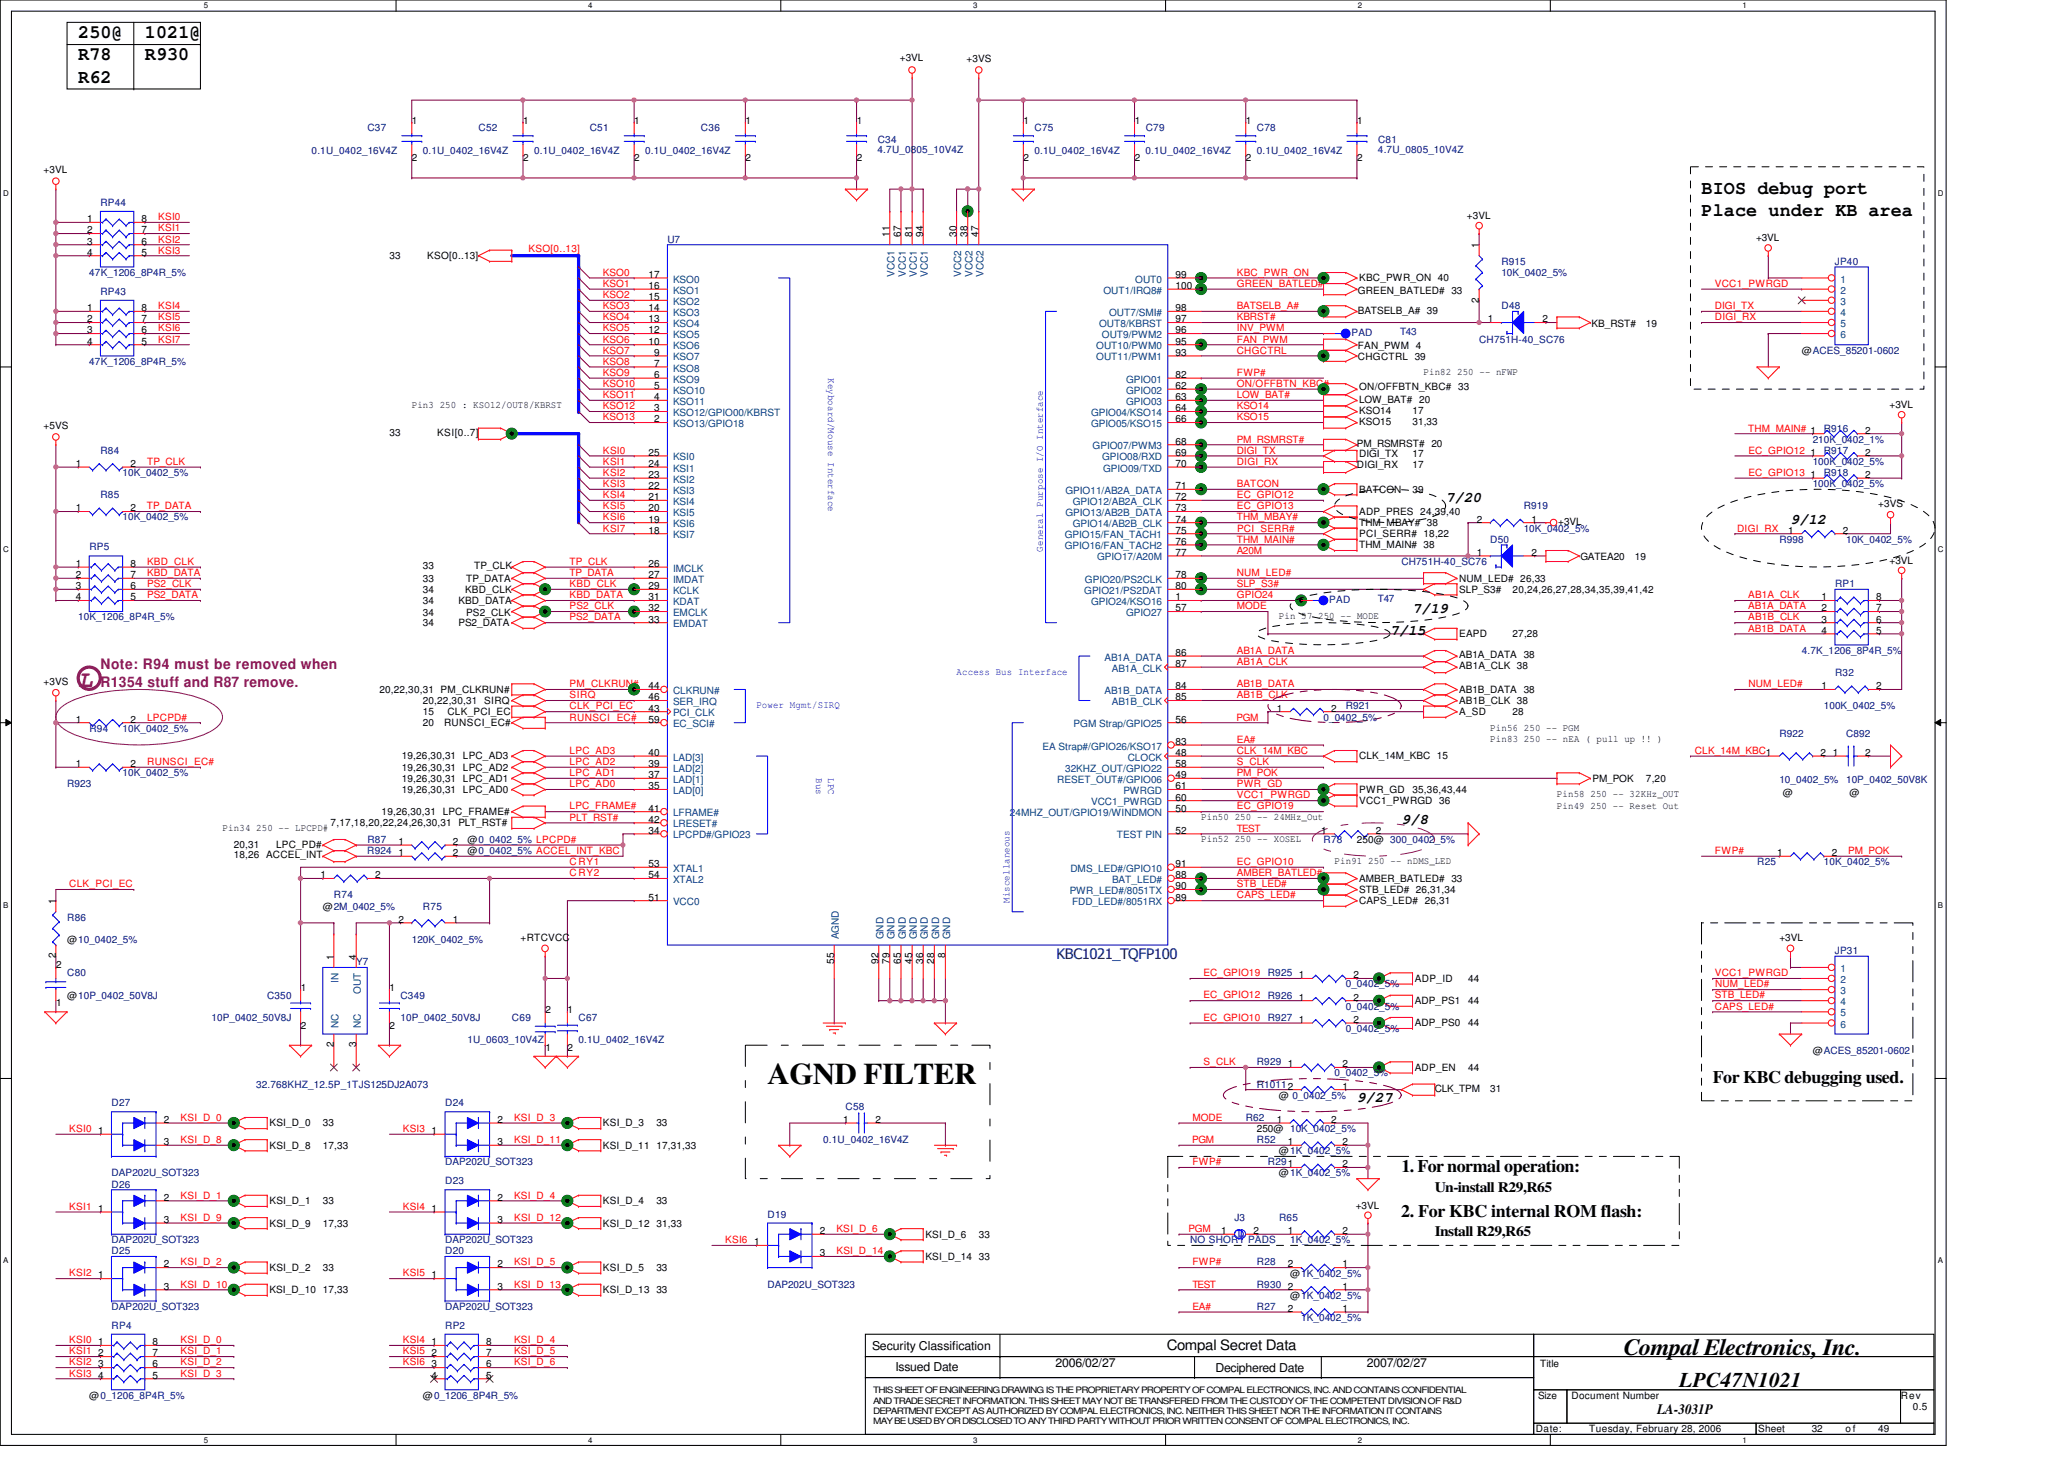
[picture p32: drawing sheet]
<svg xmlns="http://www.w3.org/2000/svg" width="297mm" height="210mm" viewBox="0 0 297 210" stroke-linecap="round" stroke-linejoin="round" font-family="sans-serif">
<defs><g id="words">
<text font-size="4.3" x="110.5" y="156">AGND FILTER</text>
<text font-size="3.3" fill="#800080" x="11.3" y="98.8">L</text>
<text font-size="3.3" x="233.7" y="195.1">Compal Electronics, Inc.</text>
<text font-size="3" x="241.7" y="199.6">LPC47N1021</text>
<g font-size="2.7">
<text x="11.3" y="5.5">250@</text>
<text x="20.8" y="5.5">1021@</text>
<text x="11.3" y="11.9">R62</text>
<text x="11.3" y="8.7">R78</text>
<text x="20.8" y="8.7">R930</text>
<text x="244.9" y="27.9">BIOS debug port</text>
<text x="244.9" y="31.1">Place under KB area</text>
</g>
<g font-size="2.5">
<text x="246.5" y="155.9">For KBC debugging used.</text>
<text x="201.7" y="168.7">1. For normal operation:</text>
<text x="201.7" y="175.1">2. For KBC internal ROM flash:</text>
</g>
<g font-size="2.1">
<text x="208.1" y="72.2">7/20</text>
<text x="257.7" y="75.4">9/12</text>
<text x="203.3" y="88.2">7/19</text>
<text x="200.1" y="91.4">7/15</text>
<text x="201.7" y="118.6">9/8</text>
<text x="195.3" y="158.6">9/27</text>
<text x="206.5" y="171.5">Un-install R29,R65</text>
<text x="206.5" y="177.9">Install R29,R65</text>
<text x="167.9" y="194.4">Compal Secret Data</text>
<text x="238.5" y="203.5">LA-3031P</text>
</g>
<g font-size="2.1" fill="#800080">
<text x="14.5" y="96.4">Note: R94 must be removed when</text>
<text x="14.5" y="98.8">R1354 stuff and R87 remove.</text>
</g>
<text font-size="2.1" fill="#000080" x="152.1" y="138.1">KBC1021_TQFP100</text>
<g font-size="1.8">
<text x="125.5" y="194.2">Security Classification</text>
<text x="128.9" y="197.3">Issued Date</text>
<text x="151.9" y="196.8">2006/02/27</text>
<text x="174.9" y="197.4">Deciphered Date</text>
<text x="196.7" y="196.8">2007/02/27</text>
</g>
<g font-size="1.4">
<text x="129.5" y="8.8">+3VL</text>
<text x="139.1" y="9">+3VS</text>
<text x="59.3" y="17.8">1</text>
<text x="75.3" y="17.8">1</text>
<text x="91.3" y="17.8">1</text>
<text x="107.3" y="17.8">1</text>
<text x="123.3" y="17.8">1</text>
<text x="147.3" y="17.8">1</text>
<text x="163.3" y="17.8">1</text>
<text x="179.3" y="17.8">1</text>
<text x="195.3" y="17.8">1</text>
<text x="59.3" y="23.2">2</text>
<text x="75.3" y="23.2">2</text>
<text x="91.3" y="23.2">2</text>
<text x="107.3" y="23.2">2</text>
<text x="123.3" y="23.2">2</text>
<text x="147.3" y="23.2">2</text>
<text x="163.3" y="23.2">2</text>
<text x="179.3" y="23.2">2</text>
<text x="195.3" y="23.2">2</text>
<text x="6.3" y="24.8">+3VL</text>
<text x="12.5" y="32">1</text>
<text x="12.5" y="33.6">2</text>
<text x="12.5" y="35.2">3</text>
<text x="20.4" y="32">8</text>
<text x="20.4" y="33.6">7</text>
<text x="20.4" y="35.2">6</text>
<text x="128" y="34.1" transform="rotate(-90 128 34.1)">11</text>
<text x="129.6" y="34.1" transform="rotate(-90 129.6 34.1)">67</text>
<text x="131.3" y="34.1" transform="rotate(-90 131.3 34.1)">81</text>
<text x="132.8" y="34.1" transform="rotate(-90 132.8 34.1)">94</text>
<text x="137.6" y="34.1" transform="rotate(-90 137.6 34.1)">30</text>
<text x="139.3" y="34.1" transform="rotate(-90 139.3 34.1)">38</text>
<text x="140.8" y="34.1" transform="rotate(-90 140.8 34.1)">47</text>
<text x="211.1" y="31.5">+3VL</text>
<text x="212.8" y="35.7" transform="rotate(-90 212.8 35.7)">1</text>
<text x="252.7" y="34.7">+3VL</text>
<text x="12.5" y="36.8">4</text>
<text x="20.4" y="36.8">5</text>
<text x="56" y="37.3">33</text>
<text x="61.5" y="37.3">KSO[0..13]</text>
<text x="93.3" y="40">17</text>
<text x="93.3" y="41.6">16</text>
<text x="169.2" y="40">99</text>
<text x="169.2" y="41.6">100</text>
<text x="195.6" y="40.5">KBC_PWR_ON 40</text>
<text x="12.5" y="44.8">1</text>
<text x="12.5" y="46.4">2</text>
<text x="12.5" y="48">3</text>
<text x="20.4" y="44.8">8</text>
<text x="20.4" y="46.4">7</text>
<text x="20.4" y="48">6</text>
<text x="93.3" y="43.2">15</text>
<text x="93.3" y="44.8">14</text>
<text x="93.3" y="46.4">13</text>
<text x="93.3" y="48">12</text>
<text x="169.2" y="44.8">98</text>
<text x="169.2" y="46.4">97</text>
<text x="169.2" y="48">96</text>
<text x="195.4" y="45.1">BATSELB_A# 39</text>
<text x="195.4" y="42.3">GREEN_BATLED# 33</text>
<text x="212.8" y="43.5" transform="rotate(-90 212.8 43.5)">2</text>
<text x="214.1" y="46.4">1</text>
<text x="222" y="46.4">2</text>
<text x="229" y="47.1">KB_RST#</text>
<text x="236.9" y="47.1">19</text>
<text x="12.5" y="49.6">4</text>
<text x="20.4" y="49.6">5</text>
<text x="93.3" y="49.6">10</text>
<text x="94.1" y="51.2">9</text>
<text x="94.1" y="52.8">7</text>
<text x="169.2" y="49.6">95</text>
<text x="169.2" y="51.2">93</text>
<text x="195.4" y="50.3">FAN_PWM 4</text>
<text x="195.4" y="51.9">CHGCTRL 39</text>
<text x="204.9" y="54">Pin82 250 -- nFWP</text>
<text x="259.3" y="50.9">@ACES_85201-0602</text>
<text x="59.3" y="58.8">Pin3 250 : KSO12/OUT8/KBRST</text>
<text x="94.1" y="54.4">6</text>
<text x="94.1" y="56">5</text>
<text x="94.1" y="57.6">4</text>
<text x="94.1" y="59.2">3</text>
<text x="169.2" y="56">62</text>
<text x="169.2" y="57.6">63</text>
<text x="169.2" y="59.2">64</text>
<text x="169.2" y="54.4">82</text>
<text x="195.6" y="56.2">ON/OFFBTN_KBC# 33</text>
<text x="195.6" y="58">LOW_BAT# 20</text>
<text x="195.6" y="59.5">KSO14</text>
<text x="203.3" y="59.5">17</text>
<text x="271.9" y="58.7">+3VL</text>
<text x="6.3" y="61.8">+5VS</text>
<text x="56" y="62.7">33</text>
<text x="62.9" y="62.7">KSI[0..7]</text>
<text x="93.3" y="65.6">25</text>
<text x="94.1" y="60.8">2</text>
<text x="169.2" y="60.8">66</text>
<text x="169.2" y="64">68</text>
<text x="169.2" y="65.6">69</text>
<text x="195.3" y="64.3">PM_RSMRST# 20</text>
<text x="195.6" y="61.2">KSO15</text>
<text x="195.6" y="65.8">DIGI_TX</text>
<text x="203.3" y="65.8">17</text>
<text x="203.3" y="61.2">31,33</text>
<text x="260.6" y="65.6">1</text>
<text x="268.4" y="62.4">2</text>
<text x="268.4" y="65.6">2</text>
<text x="10.9" y="67.2">1</text>
<text x="18.8" y="67.2">2</text>
<text x="93.3" y="67.2">24</text>
<text x="93.3" y="68.8">23</text>
<text x="93.3" y="70.4">22</text>
<text x="93.3" y="72">21</text>
<text x="169.2" y="67.2">70</text>
<text x="169.2" y="70.4">71</text>
<text x="169.2" y="72">72</text>
<text x="195.3" y="67.4">DIGI_RX</text>
<text x="195.6" y="70.9">BATCON</text>
<text x="203.3" y="67.4">17</text>
<text x="203.3" y="70.9">39</text>
<text x="260.6" y="68.8">1</text>
<text x="268.4" y="68.8">2</text>
<text x="10.9" y="73.6">1</text>
<text x="18.8" y="73.6">2</text>
<text x="93.3" y="73.6">20</text>
<text x="93.3" y="75.2">19</text>
<text x="93.3" y="76.8">18</text>
<text x="169.2" y="73.6">73</text>
<text x="169.2" y="75.2">74</text>
<text x="169.2" y="76.8">75</text>
<text x="195.6" y="75.7">THM_MBAY# 38</text>
<text x="195.6" y="74.1">ADP_PRES 24,39,40</text>
<text x="195.6" y="77.3">PCI_SERR# 18,22</text>
<text x="212.6" y="75.2">2</text>
<text x="220.4" y="75.2">1</text>
<text x="224.2" y="75.5">+3VL</text>
<text x="257.4" y="76.8">1</text>
<text x="265.2" y="76.8">2</text>
<text x="270.3" y="73">+3VS</text>
<text x="10.9" y="81.6">1</text>
<text x="10.9" y="83.2">2</text>
<text x="18.8" y="81.6">8</text>
<text x="18.8" y="83.2">7</text>
<text x="60.9" y="83.7">33</text>
<text x="60.9" y="82">33</text>
<text x="67.1" y="83.7">TP_DATA</text>
<text x="68.2" y="82">TP_CLK</text>
<text x="93.3" y="81.6">26</text>
<text x="93.3" y="83.2">27</text>
<text x="169.2" y="78.4">76</text>
<text x="169.2" y="80">77</text>
<text x="169.2" y="83.2">78</text>
<text x="195.6" y="78.9">THM_MAIN# 38</text>
<text x="210" y="83.7">NUM_LED# 26,33</text>
<text x="212.6" y="80">1</text>
<text x="220.4" y="80">2</text>
<text x="227.4" y="80.7">GATEA20</text>
<text x="235.3" y="80.7">19</text>
<text x="271.9" y="81.2">+3VL</text>
<text x="10.9" y="84.8">3</text>
<text x="10.9" y="86.4">4</text>
<text x="18.8" y="84.8">6</text>
<text x="18.8" y="86.4">5</text>
<text x="60.9" y="88.7">34</text>
<text x="60.9" y="85.3">34</text>
<text x="60.9" y="86.9">34</text>
<text x="66" y="86.9">KBD_DATA</text>
<text x="66.9" y="85.3">KBD_CLK</text>
<text x="67.1" y="88.7">PS2_CLK</text>
<text x="93.3" y="84.8">29</text>
<text x="93.3" y="86.4">31</text>
<text x="93.3" y="88">32</text>
<text x="93.3" y="89.6">33</text>
<text x="169.2" y="84.8">80</text>
<text x="169.2" y="86.4">1</text>
<text x="169.2" y="88">57</text>
<text x="184.1" y="89.2">Pin 57 250 -- MODE</text>
<text x="210" y="85.3">SLP_S3#</text>
<text x="217.7" y="85.3">20,24,26,27,28,34,35,39,41,42</text>
<text x="262.1" y="86.4">1</text>
<text x="262.1" y="88">2</text>
<text x="262.1" y="89.6">3</text>
<text x="270" y="86.4">8</text>
<text x="270" y="88">7</text>
<text x="270" y="89.6">6</text>
<text x="60.9" y="90.1">34</text>
<text x="66" y="90.1">PS2_DATA</text>
<text x="169.2" y="94.4">86</text>
<text x="169.2" y="96">87</text>
<text x="210" y="94.7">AB1A_DATA 38</text>
<text x="210" y="91.7">EAPD</text>
<text x="217.7" y="91.7">27,28</text>
<text x="262.1" y="91.2">4</text>
<text x="270" y="91.2">5</text>
<text x="6.3" y="98.6">+3VS</text>
<text x="54.6" y="99.7">20,22,30,31 PM_CLKRUN#</text>
<text x="60.9" y="101.3">20,22,30,31 SIRQ</text>
<text x="93.3" y="99.2">44</text>
<text x="93.3" y="100.8">46</text>
<text x="169.2" y="99.2">84</text>
<text x="169.2" y="100.8">85</text>
<text x="210" y="99.7">AB1B_DATA 38</text>
<text x="210" y="101.3">AB1B_CLK 38</text>
<text x="210" y="96.4">AB1A_CLK 38</text>
<text x="262.1" y="99.2">1</text>
<text x="270" y="99.2">2</text>
<text x="10.9" y="104">1</text>
<text x="18.8" y="104">2</text>
<text x="60.9" y="104.5">20</text>
<text x="60.9" y="102.9">15</text>
<text x="63.9" y="104.5">RUNSCI_EC#</text>
<text x="64.4" y="102.9">CLK_PCI_EC</text>
<text x="93.3" y="102.4">43</text>
<text x="93.3" y="104">59</text>
<text x="169.2" y="104">56</text>
<text x="169.2" y="107.2">83</text>
<text x="183.7" y="102.4">1</text>
<text x="191.6" y="102.4">2</text>
<text x="210" y="102.9">A_SD</text>
<text x="214.5" y="105.2">Pin56 250 -- PGM</text>
<text x="214.5" y="106.8">Pin83 250 -- nEA ( pull up !! )</text>
<text x="217.7" y="102.9">28</text>
<text x="10.9" y="110.4">1</text>
<text x="18.8" y="110.4">2</text>
<text x="57.8" y="109.3">19,26,30,31 LPC_AD3</text>
<text x="57.8" y="110.9">19,26,30,31 LPC_AD2</text>
<text x="57.8" y="112.5">19,26,30,31 LPC_AD1</text>
<text x="93.3" y="108.8">40</text>
<text x="93.3" y="110.4">39</text>
<text x="93.3" y="112">37</text>
<text x="93.3" y="113.6">35</text>
<text x="169.2" y="108.8">48</text>
<text x="169.2" y="110.4">58</text>
<text x="169.2" y="112">49</text>
<text x="169.2" y="113.6">61</text>
<text x="195.6" y="109.3">CLK_14M_KBC 15</text>
<text x="229.2" y="112.5">PM_POK</text>
<text x="236.9" y="112.5">7,20</text>
<text x="262" y="108.8">2</text>
<text x="263.8" y="108.8">1</text>
<text x="268.4" y="108.8">2</text>
<text x="32" y="119.6">Pin34 250 -- LPCPD#</text>
<text x="47.6" y="118.9">7,17,18,20,22,24,26,30,31 PLT_RST#</text>
<text x="54.9" y="117.3">19,26,30,31 LPC_FRAME#</text>
<text x="57.8" y="114.1">19,26,30,31 LPC_AD0</text>
<text x="93.3" y="116.8">41</text>
<text x="93.3" y="118.4">42</text>
<text x="93.3" y="120">34</text>
<text x="169.2" y="120">52</text>
<text x="169.2" y="115.2">60</text>
<text x="169.2" y="116.8">50</text>
<text x="172.9" y="118">Pin50 250 -- 24MHz_Out</text>
<text x="190.1" y="120">1</text>
<text x="195.6" y="114.1">PWR_GD</text>
<text x="195.6" y="115.7">VCC1_PWRGD 36</text>
<text x="198" y="120">2</text>
<text x="203.3" y="114.1">35,36,43,44</text>
<text x="224.1" y="114.8">Pin58 250 -- 32KHz_OUT</text>
<text x="224.1" y="116.4">Pin49 250 -- Reset Out</text>
<text x="256.6" y="114.6">@</text>
<text x="266.2" y="114.6">@</text>
<text x="33.7" y="122.1">20,31</text>
<text x="33.7" y="123.6">18,26 ACCEL_INT</text>
<text x="39.7" y="122.1">LPC_PD#</text>
<text x="57.3" y="121.6">1</text>
<text x="57.3" y="123.2">1</text>
<text x="65.2" y="121.6">2</text>
<text x="65.2" y="123.2">2</text>
<text x="67.3" y="121.3">@0_0402_5% LPCPD#</text>
<text x="67.3" y="122.9">@0_0402_5% ACCEL_INT_KBC</text>
<text x="93.3" y="124.8">53</text>
<text x="169.2" y="124.8">91</text>
<text x="172.9" y="121.2">Pin52 250 -- XOSEL</text>
<text x="192.1" y="124.4">Pin91 250 -- nDMS_LED</text>
<text x="195.3" y="121.3">250@ 300_0402_5%</text>
<text x="255.8" y="123.2">1</text>
<text x="263.6" y="123.2">2</text>
<text x="8" y="130.1" transform="rotate(-90 8 130.1)">1</text>
<text x="46.1" y="126.4">1</text>
<text x="46.5" y="130.9">@2M_0402_5%</text>
<text x="54" y="126.4">2</text>
<text x="93.3" y="126.4">54</text>
<text x="93.3" y="129.6">51</text>
<text x="169.2" y="126.4">88</text>
<text x="169.2" y="128">90</text>
<text x="169.2" y="129.6">89</text>
<text x="195.6" y="126.9">AMBER_BATLED# 33</text>
<text x="195.6" y="128.5">STB_LED# 26,31,34</text>
<text x="195.6" y="130.1">CAPS_LED# 26,31</text>
<text x="8" y="137.9" transform="rotate(-90 8 137.9)">2</text>
<text x="9.6" y="135.7">@10_0402_5%</text>
<text x="57.3" y="132.8">2</text>
<text x="65.2" y="132.8">1</text>
<text x="74.9" y="135.4">+RTCVCC</text>
<text x="136" y="137.9" transform="rotate(-90 136 137.9)">8</text>
<text x="256.1" y="135.4">+3VL</text>
<text x="8.1" y="139.4">2</text>
<text x="9.6" y="143.7">@10P_0402_50V8J</text>
<text x="43.3" y="142.6">1</text>
<text x="48" y="138.1" transform="rotate(-90 48 138.1)">1</text>
<text x="51.2" y="138.1" transform="rotate(-90 51.2 138.1)">4</text>
<text x="56.1" y="142.6">1</text>
<text x="120" y="138.7" transform="rotate(-90 120 138.7)">55</text>
<text x="126.4" y="138.7" transform="rotate(-90 126.4 138.7)">92</text>
<text x="128" y="138.7" transform="rotate(-90 128 138.7)">79</text>
<text x="129.6" y="138.7" transform="rotate(-90 129.6 138.7)">65</text>
<text x="131.3" y="138.7" transform="rotate(-90 131.3 138.7)">45</text>
<text x="132.8" y="138.7" transform="rotate(-90 132.8 138.7)">36</text>
<text x="134.4" y="138.7" transform="rotate(-90 134.4 138.7)">28</text>
<text x="186.9" y="144">1</text>
<text x="186.9" y="140.8">1</text>
<text x="194.8" y="144">2</text>
<text x="194.8" y="140.8">2</text>
<text x="203.6" y="141.3">ADP_ID</text>
<text x="211.3" y="141.3">44</text>
<text x="8.1" y="144.8">1</text>
<text x="43.3" y="148">2</text>
<text x="56.1" y="148">2</text>
<text x="78.5" y="145.8">2</text>
<text x="81.7" y="145.8">1</text>
<text x="186.9" y="147.2">1</text>
<text x="194.8" y="147.2">2</text>
<text x="203.6" y="147.7">ADP_PS0</text>
<text x="203.6" y="144.5">ADP_PS1</text>
<text x="211.3" y="147.7">44</text>
<text x="211.3" y="144.5">44</text>
<text x="48" y="150.7" transform="rotate(-90 48 150.7)">2</text>
<text x="51.2" y="150.7" transform="rotate(-90 51.2 150.7)">3</text>
<text x="78.5" y="151.2">1</text>
<text x="81.7" y="151.2">2</text>
<text x="185.4" y="153.6">1</text>
<text x="193.2" y="153.6">2</text>
<text x="203.6" y="154.1">ADP_EN</text>
<text x="211.3" y="154.1">44</text>
<text x="260.9" y="151.7">@ACES_85201-0602</text>
<text x="23.6" y="161.6">2</text>
<text x="71.6" y="161.6">2</text>
<text x="121.3" y="161.6">1</text>
<text x="126" y="161.6">2</text>
<text x="183.7" y="161.6">1</text>
<text x="184.1" y="158.1">@ 0_0402_5%</text>
<text x="191.6" y="161.6">2</text>
<text x="193.2" y="156.8">1</text>
<text x="206.5" y="157.2">CLK_TPM</text>
<text x="214.5" y="157.2">31</text>
<text x="14.1" y="163.2">1</text>
<text x="23.6" y="164.8">3</text>
<text x="38.8" y="162.1">KSI_D_0</text>
<text x="38.8" y="165.3">KSI_D_8</text>
<text x="46.5" y="162.1">33</text>
<text x="46.5" y="165.3">17,33</text>
<text x="62.1" y="163.2">1</text>
<text x="71.6" y="164.8">3</text>
<text x="86.8" y="162.1">KSI_D_3</text>
<text x="86.8" y="165.3">KSI_D_11 17,31,33</text>
<text x="94.5" y="162.1">33</text>
<text x="180.9" y="162.9">250@ 10K_0402_5%</text>
<text x="184.1" y="166.1">@1K_0402_5%</text>
<text x="185.4" y="164.8">1</text>
<text x="193.2" y="164.8">2</text>
<text x="23.6" y="172.8">2</text>
<text x="38.8" y="173.3">KSI_D_1</text>
<text x="46.5" y="173.3">33</text>
<text x="71.6" y="172.8">2</text>
<text x="86.8" y="173.3">KSI_D_4</text>
<text x="94.5" y="173.3">33</text>
<text x="184.1" y="169.3">@1K_0402_5%</text>
<text x="193.2" y="168">2</text>
<text x="195.1" y="174">+3VL</text>
<text x="14.1" y="174.4">1</text>
<text x="23.6" y="176">3</text>
<text x="38.8" y="176.5">KSI_D_9</text>
<text x="46.5" y="176.5">17,33</text>
<text x="62.1" y="174.4">1</text>
<text x="71.6" y="176">3</text>
<text x="86.8" y="176.5">KSI_D_12 31,33</text>
<text x="108.5" y="179.2">1</text>
<text x="118" y="177.6">2</text>
<text x="133.2" y="178.1">KSI_D_6</text>
<text x="140.9" y="178.1">33</text>
<text x="175.7" y="177.6">1</text>
<text x="180.4" y="177.6">2</text>
<text x="185.4" y="177.6">1</text>
<text x="193.2" y="177.6">2</text>
<text x="14.1" y="184">1</text>
<text x="23.6" y="182.4">2</text>
<text x="23.6" y="185.6">3</text>
<text x="38.8" y="182.9">KSI_D_2</text>
<text x="46.5" y="182.9">33</text>
<text x="62.1" y="184">1</text>
<text x="71.6" y="182.4">2</text>
<text x="71.6" y="185.6">3</text>
<text x="86.8" y="182.9">KSI_D_5</text>
<text x="94.5" y="182.9">33</text>
<text x="118" y="180.8">3</text>
<text x="133.2" y="181.3">KSI_D_14 33</text>
<text x="185.4" y="182.4">2</text>
<text x="185.4" y="185.6">2</text>
<text x="185.7" y="183.7">@1K_0402_5%</text>
<text x="193.2" y="182.4">1</text>
<text x="193.2" y="185.6">1</text>
<text x="38.8" y="186.1">KSI_D_10 17,33</text>
<text x="86.8" y="186.1">KSI_D_13 33</text>
<text x="185.4" y="188.8">2</text>
<text x="185.7" y="186.9">@1K_0402_5%</text>
<text x="193.2" y="188.8">1</text>
<text x="14.1" y="193.6">1</text>
<text x="14.1" y="195.2">2</text>
<text x="14.1" y="196.8">3</text>
<text x="22" y="193.6">8</text>
<text x="22" y="195.2">7</text>
<text x="22" y="196.8">6</text>
<text x="62.1" y="193.6">1</text>
<text x="62.1" y="195.2">2</text>
<text x="62.1" y="196.8">3</text>
<text x="70" y="193.6">8</text>
<text x="70" y="195.2">7</text>
<text x="70" y="196.8">6</text>
<text x="221.7" y="196.7">Title</text>
<text x="12.8" y="201.3">@0_1206_8P4R_5%</text>
<text x="14.1" y="198.4">4</text>
<text x="22" y="198.4">5</text>
<text x="60.9" y="201.3">@0_1206_8P4R_5%</text>
<text x="62.1" y="198.4">4</text>
<text x="70" y="198.4">5</text>
<text x="221.4" y="201.3">Size</text>
<text x="226.2" y="201.3">Document Number</text>
<text x="273.6" y="201.3">Rev</text>
<text x="275.3" y="202.9">0.5</text>
<text x="221" y="206.1">Date:</text>
<text x="228.7" y="206.1">Tuesday, February 28, 2006</text>
<text x="253" y="206.1">Sheet</text>
<text x="260.7" y="206.1">32</text>
<text x="265.6" y="206.1">of</text>
<text x="270.3" y="206.1">49</text>
</g>
<g font-size="1.4" fill="#000080">
<text x="44.8" y="22.1">0.1U_0402_16V4Z</text>
<text x="52.9" y="18.9">C37</text>
<text x="60.9" y="22.1">0.1U_0402_16V4Z</text>
<text x="68.9" y="18.9">C52</text>
<text x="76.9" y="22.1">0.1U_0402_16V4Z</text>
<text x="84.9" y="18.9">C51</text>
<text x="92.9" y="22.1">0.1U_0402_16V4Z</text>
<text x="100.9" y="18.9">C36</text>
<text x="126.3" y="21.9">4.7U_0805_10V4Z</text>
<text x="126.3" y="20.5">C34</text>
<text x="148.9" y="22.1">0.1U_0402_16V4Z</text>
<text x="148.9" y="18.9">C75</text>
<text x="164.9" y="22.1">0.1U_0402_16V4Z</text>
<text x="164.9" y="18.9">C79</text>
<text x="180.9" y="22.1">0.1U_0402_16V4Z</text>
<text x="180.9" y="18.9">C78</text>
<text x="198.3" y="21.9">4.7U_0805_10V4Z</text>
<text x="198.3" y="20.5">C81</text>
<text x="14.5" y="29.6">RP44</text>
<text x="96.1" y="34.9">U7</text>
<text x="12.8" y="39.7">47K_1206_8P4R_5%</text>
<text x="216.1" y="38.1">R915</text>
<text x="216.1" y="39.7">10K_0402_5%</text>
<text x="264.1" y="38.1">JP40</text>
<text x="14.5" y="42.4">RP43</text>
<text x="216.1" y="44.5">D48</text>
<text x="12.8" y="52.5">47K_1206_8P4R_5%</text>
<text x="194.5" y="48.3">PAD</text>
<text x="201.5" y="48.2">T43</text>
<text x="212.9" y="49.3">CH751H-40_SC76</text>
<text x="14.5" y="65.3">R84</text>
<text x="260.9" y="63.7">210K_0402_1%</text>
<text x="262.5" y="62.1">R916</text>
<text x="262.5" y="65.3">R917</text>
<text x="14.5" y="71.7">R85</text>
<text x="17.6" y="68.5">10K_0402_5%</text>
<text x="260.9" y="70.1">100K_0402_5%</text>
<text x="260.9" y="66.9">100K_0402_5%</text>
<text x="262.5" y="68.5">R918</text>
<text x="17.6" y="74.9">10K_0402_5%</text>
<text x="219.3" y="73.3">R919</text>
<text x="219.3" y="76.5">10K_0402_5%</text>
<text x="12.9" y="79.2">RP5</text>
<text x="201.7" y="81.3">CH751H-40_SC76</text>
<text x="214.5" y="78.1">D50</text>
<text x="256.1" y="78.1">R998</text>
<text x="265.7" y="78.1">10K_0402_5%</text>
<text x="11.3" y="89.3">10K_1206_8P4R_5%</text>
<text x="191.3" y="86.7">PAD</text>
<text x="198.3" y="86.6">T47</text>
<text x="264.1" y="84.5">RP1</text>
<text x="259.3" y="94.1">4.7K_1206_8P4R_5%</text>
<text x="264.1" y="97.3">R32</text>
<text x="12.9" y="105.3">R94</text>
<text x="17.6" y="105.3">10K_0402_5%</text>
<text x="190.5" y="103.7">0_0402_5%</text>
<text x="193.7" y="102.1">R921</text>
<text x="256.1" y="106.1">R922</text>
<text x="262.5" y="102.1">100K_0402_5%</text>
<text x="265.7" y="106.1">C892</text>
<text x="9.6" y="113.3">R923</text>
<text x="17.6" y="111.7">10K_0402_5%</text>
<text x="256.1" y="112.7">10_0402_5%</text>
<text x="265.7" y="112.7">10P_0402_50V8K</text>
<text x="52.8" y="122.9">R924</text>
<text x="52.9" y="121.3">R87</text>
<text x="190.5" y="121.3">R78</text>
<text x="252.9" y="124.5">R25</text>
<text x="262.5" y="124.5">10K_0402_5%</text>
<text x="48.1" y="129.3">R74</text>
<text x="60.9" y="130.9">R75</text>
<text x="9.7" y="132.5">R86</text>
<text x="59.3" y="135.7">120K_0402_5%</text>
<text x="264.1" y="137.3">JP31</text>
<text x="9.7" y="140.5">C80</text>
<text x="38.5" y="143.7">C350</text>
<text x="51.3" y="138.9">Y7</text>
<text x="57.7" y="143.7">C349</text>
<text x="182.5" y="143.7">R926</text>
<text x="182.5" y="140.5">R925</text>
<text x="193.7" y="142.1">0_0402_5%</text>
<text x="30.5" y="146.9">10P_0402_50V8J</text>
<text x="57.7" y="146.9">10P_0402_50V8J</text>
<text x="73.7" y="146.9">C69</text>
<text x="83.3" y="146.9">C67</text>
<text x="182.5" y="146.9">R927</text>
<text x="193.7" y="145.3">0_0402_5%</text>
<text x="193.7" y="148.5">0_0402_5%</text>
<text x="67.3" y="150.1">1U_0603_10V4Z</text>
<text x="83.3" y="150.1">0.1U_0402_16V4Z</text>
<text x="180.9" y="153.3">R929</text>
<text x="192.1" y="154.9">0_0402_5%</text>
<text x="16.1" y="159.2">D27</text>
<text x="36.8" y="156.5">32.768KHZ_12.5P_1TJS125DJ2A073</text>
<text x="64.1" y="159.2">D24</text>
<text x="121.7" y="159.7">C58</text>
<text x="179.3" y="161.3">R62</text>
<text x="180.9" y="156.5">R10112</text>
<text x="64" y="167.7">DAP202U_SOT323</text>
<text x="118.5" y="164.5">0.1U_0402_16V4Z</text>
<text x="180.9" y="164.5">R52</text>
<text x="182.5" y="167.7">R291</text>
<text x="16" y="169.3">DAP202U_SOT323</text>
<text x="16.1" y="170.9">D26</text>
<text x="64.1" y="170.4">D23</text>
<text x="16" y="178.9">DAP202U_SOT323</text>
<text x="64" y="178.9">DAP202U_SOT323</text>
<text x="110.5" y="175.2">D19</text>
<text x="171.3" y="178.9">NO SHORT PADS</text>
<text x="177.7" y="175.7">J3</text>
<text x="184.1" y="175.7">R65</text>
<text x="185.7" y="178.9">1K_0402_5%</text>
<text x="16.1" y="180.5">D25</text>
<text x="64.1" y="180.5">D20</text>
<text x="110.5" y="185.3">DAP202U_SOT323</text>
<text x="180.9" y="185.3">R930</text>
<text x="180.9" y="182.1">R28</text>
<text x="16" y="188.5">DAP202U_SOT323</text>
<text x="16.1" y="191.2">RP4</text>
<text x="64" y="188.5">DAP202U_SOT323</text>
<text x="64.1" y="191.2">RP2</text>
<text x="180.9" y="188.5">R27</text>
<text x="187.3" y="190.1">1K_0402_5%</text>
</g>
<g font-size="1.4" fill="#f00">
<text x="22.8" y="31.7">KSI0</text>
<text x="22.8" y="34.9">KSI2</text>
<text x="22.8" y="33.3">KSI1</text>
<text x="22.8" y="36.5">KSI3</text>
<text x="76.1" y="36.3">KSO[0..13]</text>
<text x="86.8" y="41.3">KSO1</text>
<text x="86.8" y="39.7">KSO0</text>
<text x="178" y="41.3">GREEN_BATLED#</text>
<text x="178" y="39.7">KBC_PWR_ON</text>
<text x="246.8" y="41.3">VCC1_PWRGD</text>
<text x="22.8" y="46.1">KSI5</text>
<text x="22.8" y="47.7">KSI6</text>
<text x="22.8" y="44.5">KSI4</text>
<text x="86.8" y="44.5">KSO3</text>
<text x="86.8" y="46.1">KSO4</text>
<text x="86.8" y="42.9">KSO2</text>
<text x="86.8" y="47.7">KSO5</text>
<text x="178" y="47.7">INV_PWM</text>
<text x="178" y="44.5">BATSELB_A#</text>
<text x="178" y="46.1">KBRST#</text>
<text x="246.8" y="44.5">DIGI_TX</text>
<text x="246.8" y="46.1">DIGI_RX</text>
<text x="22.8" y="49.3">KSI7</text>
<text x="86.8" y="50.9">KSO7</text>
<text x="86.8" y="49.3">KSO6</text>
<text x="86.8" y="52.5">KSO8</text>
<text x="178" y="49.3">FAN_PWM</text>
<text x="178" y="50.9">CHGCTRL</text>
<text x="86.8" y="55.7">KSO10</text>
<text x="86.8" y="54.1">KSO9</text>
<text x="86.8" y="57.3">KSO11</text>
<text x="86.8" y="58.9">KSO12</text>
<text x="178" y="58.9">KSO14</text>
<text x="178" y="55.7">ON/OFFBTN_KBC#</text>
<text x="178" y="57.3">LOW_BAT#</text>
<text x="178" y="54.1">FWP#</text>
<text x="86.8" y="65.3">KSI0</text>
<text x="86.8" y="60.5">KSO13</text>
<text x="178" y="60.5">KSO15</text>
<text x="178" y="63.7">PM_RSMRST#</text>
<text x="178" y="65.3">DIGI_TX</text>
<text x="251.6" y="62.1">THM_MAIN# 1</text>
<text x="251.6" y="65.3">EC_GPIO12</text>
<text x="21.2" y="66.9">TP_CLK</text>
<text x="86.8" y="68.5">KSI2</text>
<text x="86.8" y="71.7">KSI4</text>
<text x="86.8" y="70.1">KSI3</text>
<text x="86.8" y="66.9">KSI1</text>
<text x="178" y="70.1">BATCON</text>
<text x="178" y="66.9">DIGI_RX</text>
<text x="178" y="71.7">EC_GPIO12</text>
<text x="251.6" y="68.5">EC_GPIO13</text>
<text x="21.1" y="73.3">TP_DATA</text>
<text x="86.8" y="73.3">KSI5</text>
<text x="86.8" y="74.9">KSI6</text>
<text x="86.8" y="76.5">KSI7</text>
<text x="178" y="74.9">THM_MBAY#</text>
<text x="178" y="73.3">EC_GPIO13</text>
<text x="178" y="76.5">PCI_SERR#</text>
<text x="250" y="76.5">DIGI_RX</text>
<text x="21.2" y="82.9">KBD_DATA</text>
<text x="21.2" y="81.3">KBD_CLK</text>
<text x="82" y="82.9">TP_DATA</text>
<text x="82" y="81.3">TP_CLK</text>
<text x="178" y="79.7">A20M</text>
<text x="178" y="78.1">THM_MAIN#</text>
<text x="178" y="82.9">NUM_LED#</text>
<text x="21.2" y="84.5">PS2_CLK</text>
<text x="21.2" y="86.1">PS2_DATA</text>
<text x="82" y="87.7">PS2_CLK</text>
<text x="82" y="84.5">KBD_CLK</text>
<text x="82" y="89.3">PS2_DATA</text>
<text x="82" y="86.1">KBD_DATA</text>
<text x="178" y="87.7">MODE</text>
<text x="178" y="84.5">SLP_S3#</text>
<text x="178" y="86.1">GPIO24</text>
<text x="251.6" y="86.1">AB1A_CLK</text>
<text x="251.6" y="89.3">AB1B_CLK</text>
<text x="251.6" y="87.7">AB1A_DATA</text>
<text x="178" y="94.1">AB1A_DATA</text>
<text x="178" y="95.7">AB1A_CLK</text>
<text x="251.6" y="90.9">AB1B_DATA</text>
<text x="82" y="100.5">SIRQ</text>
<text x="82" y="98.9">PM_CLKRUN#</text>
<text x="178" y="100.5">AB1B_CLK</text>
<text x="178" y="98.9">AB1B_DATA</text>
<text x="251.6" y="98.9">NUM_LED#</text>
<text x="21.2" y="103.7">LPCPD#</text>
<text x="82" y="103.7">RUNSCI_EC#</text>
<text x="82" y="102.1">CLK_PCI_EC</text>
<text x="177.9" y="103.7">PGM</text>
<text x="178" y="106.9">EA#</text>
<text x="21.2" y="110.1">RUNSCI_EC#</text>
<text x="82" y="111.7">LPC_AD1</text>
<text x="82" y="113.3">LPC_AD0</text>
<text x="82" y="110.1">LPC_AD2</text>
<text x="82" y="108.5">LPC_AD3</text>
<text x="178" y="113.3">PWR_GD</text>
<text x="178" y="111.7">PM_POK</text>
<text x="178" y="108.5">CLK_14M_KBC</text>
<text x="178" y="110.1">S_CLK</text>
<text x="243.9" y="108.5">CLK_14M_KBC1</text>
<text x="82" y="116.5">LPC_FRAME#</text>
<text x="82" y="118.1">PLT_RST#</text>
<text x="178" y="114.9">VCC1_PWRGD</text>
<text x="178" y="119.7">TEST</text>
<text x="178" y="116.5">EC_GPIO19</text>
<text x="82" y="124.5">CRY1</text>
<text x="178" y="124.5">EC_GPIO10</text>
<text x="246.8" y="122.9">FWP#</text>
<text x="266" y="122.9">PM_POK</text>
<text x="10" y="127.7">CLK_PCI_EC</text>
<text x="82" y="126.1">CRY2</text>
<text x="178" y="126.1">AMBER_BATLED#</text>
<text x="178" y="127.7">STB_LED#</text>
<text x="178" y="129.3">CAPS_LED#</text>
<text x="173.2" y="143.7">EC_GPIO12</text>
<text x="173.2" y="140.5">EC_GPIO19</text>
<text x="246.8" y="140.5">VCC1_PWRGD</text>
<text x="246.8" y="143.7">STB_LED#</text>
<text x="246.8" y="142.1">NUM_LED#</text>
<text x="173.2" y="146.9">EC_GPIO10</text>
<text x="246.8" y="145.3">CAPS_LED#</text>
<text x="173.2" y="153.3">S_CLK</text>
<text x="26" y="161.3">KSI_D_0</text>
<text x="74" y="161.3">KSI_D_3</text>
<text x="171.6" y="161.3">MODE</text>
<text x="10" y="162.9">KSI0</text>
<text x="26" y="164.5">KSI_D_8</text>
<text x="58" y="162.9">KSI3</text>
<text x="74" y="164.5">KSI_D_11</text>
<text x="171.6" y="164.5">PGM</text>
<text x="171.6" y="167.7">FWP#</text>
<text x="26" y="172.5">KSI_D_1</text>
<text x="74" y="172.5">KSI_D_4</text>
<text x="10" y="174.1">KSI1</text>
<text x="26" y="175.7">KSI_D_9</text>
<text x="58" y="174.1">KSI4</text>
<text x="74" y="175.7">KSI_D_12</text>
<text x="104.4" y="178.9">KSI6</text>
<text x="120.4" y="177.3">KSI_D_6</text>
<text x="171.1" y="177.3">PGM</text>
<text x="10" y="183.7">KSI2</text>
<text x="26" y="185.3">KSI_D_10</text>
<text x="26" y="182.1">KSI_D_2</text>
<text x="58" y="183.7">KSI5</text>
<text x="74" y="182.1">KSI_D_5</text>
<text x="74" y="185.3">KSI_D_13</text>
<text x="120.4" y="180.5">KSI_D_14</text>
<text x="171.6" y="182.1">FWP#</text>
<text x="171.6" y="185.3">TEST</text>
<text x="171.6" y="188.5">EA#</text>
<text x="10" y="196.5">KSI2</text>
<text x="10" y="193.3">KSI0</text>
<text x="10" y="194.9">KSI1</text>
<text x="26" y="193.3">KSI_D_0</text>
<text x="26" y="194.9">KSI_D_1</text>
<text x="26" y="196.5">KSI_D_2</text>
<text x="58" y="194.9">KSI5</text>
<text x="58" y="193.3">KSI4</text>
<text x="58" y="196.5">KSI6</text>
<text x="74" y="196.5">KSI_D_6</text>
<text x="74" y="193.3">KSI_D_4</text>
<text x="74" y="194.9">KSI_D_5</text>
<text x="10" y="198.1">KSI3</text>
<text x="26" y="198.1">KSI_D_3</text>
</g>
<g font-size="1.4" fill="#004080">
<text x="96.9" y="40.7">KSO0</text>
<text x="128.7" y="39.9" transform="rotate(-90 128.7 39.9)">VCC1</text>
<text x="130.3" y="39.9" transform="rotate(-90 130.3 39.9)">VCC1</text>
<text x="131.9" y="39.9" transform="rotate(-90 131.9 39.9)">VCC1</text>
<text x="133.5" y="39.9" transform="rotate(-90 133.5 39.9)">VCC1</text>
<text x="138.3" y="39.9" transform="rotate(-90 138.3 39.9)">VCC2</text>
<text x="140" y="39.9" transform="rotate(-90 140 39.9)">VCC2</text>
<text x="141.5" y="39.9" transform="rotate(-90 141.5 39.9)">VCC2</text>
<text x="163.4" y="40.7">OUT0</text>
<text x="264.9" y="40.7">1</text>
<text x="96.9" y="42.3">KSO1</text>
<text x="96.9" y="43.9">KSO2</text>
<text x="96.9" y="45.5">KSO3</text>
<text x="96.9" y="47.1">KSO4</text>
<text x="158.2" y="47.1">OUT8/KBRST</text>
<text x="158.8" y="42.3">OUT1/IRQ8#</text>
<text x="159.6" y="45.5">OUT7/SMI#</text>
<text x="264.9" y="42.3">2</text>
<text x="264.9" y="43.9">3</text>
<text x="264.9" y="45.5">4</text>
<text x="264.9" y="47.1">5</text>
<text x="96.9" y="48.7">KSO5</text>
<text x="96.9" y="50.3">KSO6</text>
<text x="96.9" y="51.9">KSO7</text>
<text x="96.9" y="53.5">KSO8</text>
<text x="157.8" y="50.3">OUT10/PWM0</text>
<text x="157.8" y="51.9">OUT11/PWM1</text>
<text x="158.6" y="48.7">OUT9/PWM2</text>
<text x="264.9" y="48.7">6</text>
<text x="96.9" y="55.1">KSO9</text>
<text x="96.9" y="56.7">KSO10</text>
<text x="96.9" y="58.3">KSO11</text>
<text x="96.9" y="59.9">KSO12/GPIO00/KBRST</text>
<text x="157" y="59.9">GPIO04/KSO14</text>
<text x="162" y="56.7">GPIO02</text>
<text x="162" y="58.3">GPIO03</text>
<text x="162" y="55.1">GPIO01</text>
<text x="96.9" y="61.5">KSO13/GPIO18</text>
<text x="157" y="61.5">GPIO05/KSO15</text>
<text x="157.2" y="64.7">GPIO07/PWM3</text>
<text x="96.9" y="66.3">KSI0</text>
<text x="96.9" y="67.9">KSI1</text>
<text x="96.9" y="69.5">KSI2</text>
<text x="96.9" y="71.1">KSI3</text>
<text x="153.3" y="71.1">GPIO11/AB2A_DATA</text>
<text x="158.6" y="66.3">GPIO08/RXD</text>
<text x="158.7" y="67.9">GPIO09/TXD</text>
<text x="96.9" y="72.7">KSI4</text>
<text x="96.9" y="74.3">KSI5</text>
<text x="96.9" y="75.9">KSI6</text>
<text x="96.9" y="77.5">KSI7</text>
<text x="153.2" y="77.5">GPIO15/FAN_TACH1</text>
<text x="153.3" y="74.3">GPIO13/AB2B_DATA</text>
<text x="154.4" y="72.7">GPIO12/AB2A_CLK</text>
<text x="154.4" y="75.9">GPIO14/AB2B_CLK</text>
<text x="96.9" y="82.3">IMCLK</text>
<text x="96.9" y="83.9">IMDAT</text>
<text x="153.2" y="79.1">GPIO16/FAN_TACH2</text>
<text x="156.1" y="83.9">GPIO20/PS2CLK</text>
<text x="157.9" y="80.7">GPIO17/A20M</text>
<text x="96.9" y="85.5">KCLK</text>
<text x="96.9" y="87.1">KDAT</text>
<text x="96.9" y="88.7">EMCLK</text>
<text x="156" y="85.5">GPIO21/PS2DAT</text>
<text x="157" y="87.1">GPIO24/KSO16</text>
<text x="162" y="88.7">GPIO27</text>
<text x="96.9" y="90.3">EMDAT</text>
<text x="158.9" y="95.1">AB1A_DATA</text>
<text x="96.9" y="99.9">CLKRUN#</text>
<text x="96.9" y="101.5">SER_IRQ</text>
<text x="158.9" y="99.9">AB1B_DATA</text>
<text x="160" y="96.7">AB1A_CLK</text>
<text x="160" y="101.5">AB1B_CLK</text>
<text x="96.9" y="103.1">PCI_CLK</text>
<text x="96.9" y="104.7">EC_SCI#</text>
<text x="150" y="107.9">EA Strap#/GPIO26/KSO17</text>
<text x="154.5" y="104.7">PGM Strap/GPIO25</text>
<text x="96.9" y="109.5">LAD[3]</text>
<text x="96.9" y="111.1">LAD[2]</text>
<text x="96.9" y="112.7">LAD[1]</text>
<text x="152.2" y="112.7">RESET_OUT#/GPIO06</text>
<text x="153.3" y="111.1">32KHZ_OUT/GPIO22</text>
<text x="162.3" y="109.5">CLOCK</text>
<text x="96.9" y="114.3">LAD[0]</text>
<text x="96.9" y="117.5">LFRAME#</text>
<text x="96.9" y="119.1">LRESET#</text>
<text x="145.3" y="117.5">24MHZ_OUT/GPIO19/WINDMON</text>
<text x="157" y="115.9">VCC1_PWRGD</text>
<text x="161.7" y="114.3">PWRGD</text>
<text x="96.9" y="120.7">LPCPD#/GPIO23</text>
<text x="96.9" y="125.5">XTAL1</text>
<text x="154" y="125.5">DMS_LED#/GPIO10</text>
<text x="160.7" y="120.7">TEST PIN</text>
<text x="96.9" y="127.1">XTAL2</text>
<text x="96.9" y="130.3">VCC0</text>
<text x="153.9" y="128.7">PWR_LED#/8051TX</text>
<text x="154.3" y="130.3">FDD_LED#/8051RX</text>
<text x="160" y="127.1">BAT_LED#</text>
<text x="120.7" y="135.2" transform="rotate(-90 120.7 135.2)">AGND</text>
<text x="127.1" y="135.2" transform="rotate(-90 127.1 135.2)">GND</text>
<text x="128.7" y="135.2" transform="rotate(-90 128.7 135.2)">GND</text>
<text x="130.3" y="135.2" transform="rotate(-90 130.3 135.2)">GND</text>
<text x="131.9" y="135.2" transform="rotate(-90 131.9 135.2)">GND</text>
<text x="133.5" y="135.2" transform="rotate(-90 133.5 135.2)">GND</text>
<text x="135.1" y="135.2" transform="rotate(-90 135.1 135.2)">GND</text>
<text x="136.7" y="135.2" transform="rotate(-90 136.7 135.2)">GND</text>
<text x="48.7" y="141.5" transform="rotate(-90 48.7 141.5)">IN</text>
<text x="51.9" y="143.1" transform="rotate(-90 51.9 143.1)">OUT</text>
<text x="264.9" y="139.9">1</text>
<text x="264.9" y="141.5">2</text>
<text x="264.9" y="143.1">3</text>
<text x="48.7" y="148" transform="rotate(-90 48.7 148)">NC</text>
<text x="51.9" y="148" transform="rotate(-90 51.9 148)">NC</text>
<text x="264.9" y="144.7">4</text>
<text x="264.9" y="146.3">5</text>
<text x="264.9" y="147.9">6</text>
</g>
<g font-size="1.4" fill="#00f">
<text x="119.2" y="54.4" transform="rotate(90 119.2 54.4)">Keyboard/Mouse Interface</text>
<text x="150.1" y="79.4" transform="rotate(-90 150.1 79.4)">General Purpose I/O Interface</text>
<text x="108.9" y="102">Power Mgmt/SIRQ</text>
<text x="137.7" y="97.2">Access Bus Interface</text>
<text x="117.5" y="112" transform="rotate(90 117.5 112)">Bus</text>
<text x="119.2" y="112" transform="rotate(90 119.2 112)">LPC</text>
<text x="145.3" y="129.9" transform="rotate(-90 145.3 129.9)">Miscellaneous</text>
</g>
<g font-size="1.3">
<text x="125.7" y="200.5">THIS SHEET OF ENGINEERING DRAWING IS THE PROPRIETARY PROPERTY OF COMPAL ELECTRONICS, INC. AND CONTAINSCONFIDENTIAL</text>
<text x="125.7" y="202">AND TRADE SECRET INFORMATION. THIS SHEET MAY NOT BETRANSFERED FROM THE CUSTODY OF THE COMPETENT DIVISION OF R&amp;D</text>
<text x="125.7" y="203.5">DEPARTMENT EXCEPT AS AUTHORIZED BY COMPAL ELECTRONICS, INC. NEITHER THIS SHEET NOR THE INFORMATION ITCONTAINS</text>
<text x="125.7" y="204.9">MAY BE USED BY OR DISCLOSED TO ANY THIRD PARTY WITHOUT PRIOR WRITTEN CONSENT OF COMPAL ELECTRONICS, INC.</text>
</g>
<g font-size="1.1">
<text x="29.3" y="1.2">5</text>
<text x="84.7" y="1.2">4</text>
<text x="140" y="1.2">3</text>
<text x="195.4" y="1.2">2</text>
<text x="250.8" y="1.2">1</text>
<text x=".4" y="28.2">D</text>
<text x="278.9" y="28.2">D</text>
<text x=".4" y="79.4">C</text>
<text x="278.9" y="79.4">C</text>
<text x=".4" y="130.6">B</text>
<text x="278.9" y="130.6">B</text>
<text x=".4" y="181.8">A</text>
<text x="278.9" y="181.8">A</text>
<text x="29.3" y="207.6">5</text>
<text x="84.7" y="207.6">4</text>
<text x="140" y="207.6">3</text>
<text x="195.4" y="207.6">2</text>
<text x="250.8" y="207.6">1</text>
</g>
</g></defs>
<path d="M0 0h280.1v208h-280.1zM1.6 1.6h276.9v204.8h-276.9z" fill="none" stroke="#000" stroke-width=".15"/>
<g fill="#fff">
<path d="M29.3 .2h.6v1.2h-.6z"/>
<path d="M29.3 206.6h.6v1.3h-.6z"/>
</g>
<path d="M57 0v1.6M57 206.4v1.6" fill="none" stroke="#000" stroke-width=".15"/>
<g fill="#fff">
<path d="M84.7 .2h.6v1.2h-.6z"/>
<path d="M84.7 206.6h.6v1.3h-.6z"/>
</g>
<path d="M112.4 0v1.6M112.4 206.4v1.6" fill="none" stroke="#000" stroke-width=".15"/>
<g fill="#fff">
<path d="M140 .2h.6v1.2h-.6z"/>
<path d="M140 206.6h.6v1.3h-.6z"/>
</g>
<path d="M167.7 0v1.6M167.7 206.4v1.6" fill="none" stroke="#000" stroke-width=".15"/>
<g fill="#fff">
<path d="M195.4 .2h.6v1.2h-.6z"/>
<path d="M195.4 206.6h.6v1.3h-.6z"/>
</g>
<path d="M223.1 0v1.6M223.1 206.4v1.6" fill="none" stroke="#000" stroke-width=".15"/>
<g fill="#fff">
<path d="M250.8 .2h.6v1.2h-.6z"/>
<path d="M250.8 206.6h.6v1.3h-.6z"/>
<path d="M.4 27.2h.8v1.3h-.8z"/>
<path d="M278.9 27.2h.8v1.3h-.8z"/>
<path d="M.4 78.4h.8v1.3h-.8z"/>
<path d="M278.9 78.4h.8v1.3h-.8z"/>
</g>
<path d="M0 52.8h1.6M278.5 52.8h1.6" fill="none" stroke="#000" stroke-width=".15"/>
<g fill="#fff">
<path d="M.4 129.6h.8v1.3h-.8z"/>
<path d="M278.9 129.6h.7v1.3h-.7z"/>
</g>
<path d="M0 104h1.6M278.5 104h1.6" fill="none" stroke="#000" stroke-width=".15"/>
<path d="M.8 103.5l.8 .5-.8 .5zM278.5 104l.8-.5v1z" fill="#000"/>
<path d="M.8 103.5l.8 .5-.8 .5zM278.5 104l.8-.5v1z" fill="none" stroke="#000" stroke-width=".14"/>
<g fill="#fff">
<path d="M.4 180.8h.8v1.3h-.8z"/>
<path d="M278.9 180.8h.7v1.3h-.7z"/>
</g>
<path d="M0 155.2h1.6M278.5 155.2h1.6" fill="none" stroke="#000" stroke-width=".15"/>
<path d="M73.7 36.8h9.6" fill="none" stroke="#00f" stroke-width=".47"/>
<circle cx="83.3" cy="36.8" r=".23" fill="#00f"/>
<g fill="none" stroke="#800040" stroke-width=".15">
<path d="M8 32h.1M8 35.2h.1M8 36.8h.1M8 33.6h.1M8 27.2v22.4M8 36.8h4.8M8 35.2h4.8M8 33.6h4.8M8 32h4.8M12.8 36.8h.1M12.8 33.6h.1M212.9 33.6h.1"/>
<path d="M212.9 33.6v1.6M8 48h.1M8 49.6h.1M8 44.8h.1M8 46.4h.1M8 46.4h4.8M8 49.6h4.8M8 48h4.8M8 44.8h4.8M12.8 49.6h.1M12.8 46.4h.1M212.9 43.2h.1"/>
<path d="M212.9 46.4h.1M212.9 43.2v3.2M212.9 46.4h1.6M222.5 46.4h.1M222.5 46.4h1.6M8 67.2h.1M8 73.6h.1M8 64v22.4M8 67.2h3.3M8 73.6h3.3M11.3 67.2h.1M11.3 73.6h.1"/>
<path d="M19.3 67.2h9.5M19.3 73.6h9.5M28.8 67.2h.1M28.8 73.6h.1M211.3 75.2h.1M211.3 75.2v4.8M211.3 75.2h1.6M220.9 75.2h.1M220.9 75.2h1.6M8 84.8h.1M8 86.4h.1M8 83.2h.1"/>
<path d="M8 81.6h.1M8 84.8h3.3M8 83.2h3.3M8 81.6h3.3M8 86.4h3.3M11.3 86.4h.1M11.3 84.8h.1M11.3 83.2h.1M11.3 81.6h.1M19.3 84.8h9.5M19.3 83.2h9.5M19.3 81.6h9.5"/>
<path d="M19.3 86.4h9.5M28.8 84.8h.1M28.8 83.2h.1M28.8 81.6h.1M28.8 86.4h.1M211.3 80h.1M211.3 80h1.6M220.9 80h.1M220.9 80h1.6M249.7 99.2h.1M249.7 99.2h12.8M270.5 86.4h.1"/>
<path d="M270.5 91.2h.1M270.5 89.6h.1M270.5 88h.1M270.5 99.2h.1M270.5 86.4h3.2M270.5 91.2h3.2M270.5 88h3.2M273.7 88h.1M273.7 91.2h.1M273.7 88v1.6h-3.2M273.7 91.2v8h-3.2M8 104h.1"/>
<path d="M8 100.8v3.2M19.3 104h9.5M28.8 104h.1M8 139.2h.1M8 129.6h.1M8 137.6v1.6M19.3 128h.1M19.3 128h-11.3v1.6M43.3 132.8h.1M43.3 126.4h.1M43.3 124.8v17.6M43.3 126.4h3.2"/>
<path d="M43.3 132.8h4.7M46.5 126.4h.1M48 134.4h.1M48 132.8h.1M48 132.8v1.6M51.3 121.6h.1M51.3 134.4h.1M51.3 121.6h6.4M54.5 126.4h16M56 132.8h.1M56 132.8v9.6M57.7 132.8h.1"/>
<path d="M57.7 132.8h-6.4v1.6M65.7 121.6h.1M65.7 121.6h24M65.7 132.8h4.8M70.5 126.4h.1M70.5 132.8h.1M70.5 126.4v6.4M78.5 137.6h.1M78.5 137.6v8M81.7 129.6v16M198.5 120h12.8M211.3 120h.1"/>
<path d="M244.9 123.2h11.2M256.1 123.2h.1M264.1 123.2h9.6M273.7 123.2h.1M8 145.6h.1M8 144v1.6M43.3 150.4h.1M43.3 142.4h.1M43.3 147.2v3.2M56 142.4h.1M56 150.4h.1M56 147.2v3.2"/>
<path d="M78.5 140.8h.1M78.5 150.4h.1M78.5 150.4v1.6M78.5 140.8h3.2M81.7 152h.1M81.7 140.8h.1M81.7 145.6h.1M81.7 150.4v1.6M126.5 144h9.6M128.1 144h.1M129.7 144h.1M131.3 144h.1"/>
<path d="M132.9 144h.1M134.5 144h.1M136.1 147.2h.1M136.1 144h.1M136.1 144v3.2M113.7 164.8h.1M121.7 161.6h.1M121.7 161.6h-8v3.2M126.5 161.6h9.6M136.1 164.8h.1M136.1 161.6h.1M136.1 161.6v3.2"/>
<path d="M169.7 161.6h.1M169.7 168h.1M169.7 177.6h.1M169.7 164.8h.1M169.7 161.6h14.4M169.7 164.8h16M169.7 168h16M169.7 177.6h6.4M180.9 177.6h.1M180.9 177.6h4.8M192.1 161.6h.1M192.1 161.6h4.8v8"/>
<path d="M193.7 164.8h.1M193.7 168h.1M193.7 177.6h.1M193.7 164.8h3.2M193.7 168h3.2M193.7 177.6h3.2M196.9 176h.1M196.9 168h.1M196.9 164.8h.1M196.9 176v6.4M169.7 188.8h.1M169.7 182.4h.1"/>
<path d="M169.7 185.6h.1M169.7 188.8h16M169.7 182.4h16M169.7 185.6h16M193.7 182.4h.1M193.7 188.8h.1M193.7 185.6h.1M193.7 188.8h3.2M193.7 182.4h3.2M193.7 185.6h3.2v3.2M196.9 188.8h.1M196.9 182.4h.1"/>
</g>
<path d="M83.3 36.8v1.6" fill="none" stroke="#00f" stroke-width=".47"/>
<circle cx="83.3" cy="38.4" r=".23" fill="#00f"/>
<path d="M73.7 62.4h9.6" fill="none" stroke="#00f" stroke-width=".47"/>
<circle cx="73.7" cy="62.4" r=".23" fill="#00f"/>
<g fill="none" stroke="#800040" stroke-width=".15">
<path d="M254.5 36.8h.1M254.5 36.8v3.2M244.9 41.6h14.4M254.5 48h.1M254.5 40h.1M254.5 48h4.8M254.5 48v4.8M254.5 40h4.8M259.3 41.6h.1M249.7 62.4h11.2M260.9 62.4h.1M268.9 62.4h4.8"/>
<path d="M273.7 62.4h.1M273.7 60.8v1.6M249.7 91.2h.1M249.7 86.4h.1M249.7 89.6h.1M249.7 88h.1M249.7 91.2h12.8M249.7 86.4h12.8M249.7 89.6h12.8M249.7 88h12.8M273.7 86.4h.1M273.7 89.6h.1"/>
<path d="M273.7 83.2h.1M273.7 83.2v4.8M273.7 89.6v1.6M243.3 108.8h.1M243.3 108.8h11.2M262.5 108.8h.1M262.5 108.8h1.6M268.9 108.8h.1M268.9 108.8h3.2M257.7 137.6h.1M257.7 139.2h.1M257.7 137.6v1.6"/>
<path d="M257.7 139.2h1.6M246.5 140.8h.1M246.5 142.4h.1M246.5 144h.1M246.5 145.6h.1M246.5 140.8h12.8M246.5 142.4h12.8M246.5 144h12.8M246.5 145.6h12.8M257.7 147.2h.1M257.7 147.2v1.6M257.7 147.2h1.6"/>
</g>
<path d="M83.3 73.6v1.6" fill="none" stroke="#00f" stroke-width=".47"/>
<circle cx="83.3" cy="73.6" r=".23" fill="#00f"/>
<g fill="none" stroke="#800040" stroke-width=".15">
<path d="M59.3 17.6h.1M75.3 14.4h.1M75.3 17.6h.1M75.3 14.4v3.2M91.3 14.4h.1M91.3 17.6h.1M91.3 14.4v3.2M107.3 14.4h.1M107.3 17.6h.1M107.3 14.4v3.2M123.3 14.4h.1M123.3 17.6h.1"/>
<path d="M123.3 14.4v3.2M131.3 14.4h.1M131.3 11.2v16M131.3 14.4h-72v3.2M140.9 14.4h.1M140.9 11.2v16M140.9 14.4h54.4M147.3 14.4h.1M147.3 17.6h.1M147.3 14.4v3.2M163.3 17.6h.1M163.3 14.4h.1"/>
<path d="M163.3 14.4v3.2M179.3 14.4h.1M179.3 17.6h.1M179.3 14.4v3.2M195.3 17.6h.1M195.3 14.4h.1M195.3 14.4v3.2M59.3 25.6h.1M59.3 22.4v3.2M59.3 25.6h64M75.3 25.6h.1M75.3 22.4v3.2"/>
<path d="M91.3 25.6h.1M91.3 22.4v3.2M107.3 25.6h.1M107.3 22.4v3.2M123.3 25.6h.1M123.3 27.2h.1M123.3 22.4v4.8M128.1 27.2h4.8M129.7 27.2h.1M131.3 27.2h.1M132.9 27.2h.1M137.7 27.2h3.2"/>
<path d="M139.3 27.2h.1M140.9 27.2h.1M147.3 25.6h.1M147.3 27.2h.1M147.3 22.4v4.8M147.3 25.6h48M163.3 25.6h.1M163.3 22.4v3.2M179.3 25.6h.1M179.3 22.4v3.2M195.3 25.6h.1M195.3 22.4v3.2"/>
<path d="M244.9 44.8h.1M244.9 46.4h.1M244.9 44.8h14.4M244.9 46.4h14.4M249.7 65.6h11.2M249.7 68.8h11.2M260.9 65.6h.1M260.9 68.8h.1M268.9 65.6h4.8M268.9 68.8h4.8M273.7 65.6h.1M273.7 62.4h.1"/>
<path d="M273.7 68.8h.1M273.7 62.4v6.4M182.5 91.2h.1M182.5 91.2h22.4M182.5 88v3.2M8 104h.1M8 110.4h.1M8 104h3.3M8 110.4h3.3M8 104v6.4M19.3 110.4h9.5M28.8 110.4h.1"/>
<path d="M182.5 102.4h.1M182.5 102.4v1.6M182.5 102.4h1.6M192.1 102.4h12.8M204.9 102.4h.1M51.3 123.2h.1M51.3 123.2h6.4M65.7 123.2h.1M89.7 121.6h.1M89.7 120h.1M89.7 120v3.2h-24M171.3 144h.1"/>
<path d="M171.3 147.2h.1M171.3 140.8h.1M171.3 144h16M171.3 147.2h16M171.3 140.8h16M179.3 153.6h.1M179.3 153.6h6.4M193.7 153.6h.1M193.7 153.6h4.8M195.3 144h.1M195.3 147.2h.1M195.3 140.8h.1"/>
<path d="M195.3 144h3.2M195.3 147.2h3.2M195.3 140.8h3.2M8 163.2h6.5M8 174.4h6.5M14.5 163.2h.1M14.5 174.4h.1M24 161.6h9.7M24 164.8h9.7M24 176h9.7M24 172.8h9.7M33.7 161.6h.1"/>
<path d="M33.7 164.8h.1M33.7 176h.1M33.7 172.8h.1M56 163.2h6.5M56 174.4h6.5M62.5 163.2h.1M62.5 174.4h.1M72 161.6h9.7M72 164.8h9.7M72 176h9.7M72 172.8h9.7M81.7 164.8h.1"/>
<path d="M81.7 161.6h.1M81.7 176h.1M81.7 172.8h.1M102.5 179.2h6.4M108.9 179.2h.1M118.5 177.6h9.6M128.1 177.6h.1M8 196.8h6.5M8 195.2h6.5M8 198.4h6.5M8 193.6h6.5M8 184h6.5"/>
<path d="M14.5 196.8h.1M14.5 198.4h.1M14.5 193.6h.1M14.5 195.2h.1M14.5 184h.1M22.5 196.8h11.2M22.5 195.2h11.2M22.5 198.4h11.2M22.5 193.6h11.2M24 185.6h9.7M24 182.4h9.7M33.7 193.6h.1"/>
<path d="M33.7 195.2h.1M33.7 196.8h.1M33.7 198.4h.1M33.7 185.6h.1M33.7 182.4h.1M56 196.8h6.5M56 195.2h6.5M56 193.6h6.5M56 184h6.5M62.5 195.2h.1M62.5 193.6h.1M62.5 196.8h.1"/>
<path d="M62.5 184h.1M70.5 196.8h11.2M70.5 195.2h11.2M70.5 193.6h11.2M72 185.6h9.7M72 182.4h9.7M81.7 196.8h.1M81.7 193.6h.1M81.7 195.2h.1M81.7 182.4h.1M81.7 185.6h.1M118.5 180.8h9.6"/>
<path d="M128.1 180.8h.1M196.9 185.6h.1M196.9 182.4v3.2"/>
</g>
<path d="M83.3 64v1.6" fill="none" stroke="#00f" stroke-width=".47"/>
<circle cx="83.3" cy="64" r=".23" fill="#00f"/>
<path d="M83.3 62.4v1.6" fill="none" stroke="#00f" stroke-width=".47"/>
<circle cx="83.3" cy="62.4" r=".23" fill="#00f"/>
<path d="M83.3 65.6v1.6" fill="none" stroke="#00f" stroke-width=".47"/>
<circle cx="83.3" cy="65.6" r=".23" fill="#00f"/>
<path d="M83.3 68.8v1.6" fill="none" stroke="#00f" stroke-width=".47"/>
<circle cx="83.3" cy="68.8" r=".23" fill="#00f"/>
<path d="M83.3 67.2v1.6" fill="none" stroke="#00f" stroke-width=".47"/>
<circle cx="83.3" cy="67.2" r=".23" fill="#00f"/>
<path d="M83.3 72v1.6" fill="none" stroke="#00f" stroke-width=".47"/>
<circle cx="83.3" cy="72" r=".23" fill="#00f"/>
<path d="M83.3 70.4v1.6" fill="none" stroke="#00f" stroke-width=".47"/>
<circle cx="83.3" cy="70.4" r=".23" fill="#00f"/>
<g fill="none" stroke="#800040" stroke-width=".15">
<path d="M128.1 30.4h.1M128.1 27.2v3.2M129.7 30.4h.1M129.7 27.2v3.2M131.3 30.4h.1M131.3 27.2v3.2M132.9 30.4h.1M132.9 27.2v3.2M137.7 30.4h.1M137.7 27.2v3.2M139.3 30.4h.1M139.3 27.2v3.2"/>
<path d="M140.9 30.4h.1M140.9 27.2v3.2M84.9 51.2h6.4M84.9 49.6h6.4M84.9 44.8h6.4M84.9 56h6.4M84.9 41.6h6.4M84.9 59.2h6.4M84.9 54.4h6.4M84.9 57.6h6.4M84.9 46.4h6.4M84.9 40h6.4"/>
<path d="M84.9 48h6.4M84.9 43.2h6.4M84.9 52.8h6.4M91.3 51.2h.1M91.3 49.6h.1M91.3 44.8h.1M91.3 56h.1M91.3 41.6h.1M91.3 54.4h.1M91.3 57.6h.1M91.3 46.4h.1M91.3 40h.1"/>
<path d="M91.3 43.2h.1M91.3 52.8h.1M91.3 48h.1M91.3 59.2h.1M172.9 59.2h.1M172.9 54.4h.1M172.9 40h.1M172.9 51.2h17.6M172.9 49.6h17.6M172.9 44.8h17.6M172.9 56h17.6M172.9 41.6h17.6"/>
<path d="M172.9 59.2h17.6M172.9 54.4h17.6M172.9 57.6h17.6M172.9 46.4h40M172.9 40h17.6M172.9 48h17.6M190.5 56h.1M190.5 57.6h.1M190.5 49.6h.1M190.5 48h.1M190.5 44.8h.1M190.5 51.2h.1"/>
<path d="M190.5 41.6h.1M212.9 46.4h.1M84.9 60.8h6.4M84.9 76.8h6.4M84.9 73.6h6.4M84.9 75.2h6.4M84.9 70.4h6.4M84.9 68.8h6.4M84.9 72h6.4M84.9 65.6h6.4M84.9 67.2h6.4M91.3 73.6h.1"/>
<path d="M91.3 75.2h.1M91.3 68.8h.1M91.3 72h.1M91.3 65.6h.1M91.3 60.8h.1M91.3 70.4h.1M91.3 67.2h.1M91.3 76.8h.1M172.9 65.6h.1M172.9 67.2h.1M172.9 60.8h17.6M172.9 76.8h17.6"/>
<path d="M172.9 64h17.6M172.9 75.2h17.6M172.9 70.4h17.6M172.9 72h17.6M172.9 65.6h17.6M172.9 67.2h17.6M172.9 78.4h17.6M190.5 60.8h.1M190.5 76.8h.1M190.5 64h.1M190.5 75.2h.1M190.5 70.4h.1"/>
<path d="M190.5 78.4h.1M190.5 72h.1M78.5 83.2h12.8M78.5 88h12.8M78.5 84.8h12.8M78.5 99.2h12.8M78.5 89.6h12.8M78.5 81.6h12.8M91.3 83.2h.1M91.3 88h.1M91.3 84.8h.1M91.3 99.2h.1"/>
<path d="M91.3 89.6h.1M91.3 81.6h.1M172.9 88h.1M172.9 83.2h32M172.9 88h9.6M172.9 84.8h32M172.9 80h38.4M172.9 99.2h32M172.9 94.4h32M172.9 96h32M204.9 84.8h.1M204.9 99.2h.1"/>
<path d="M204.9 94.4h.1M204.9 83.2h.1M204.9 96h.1M211.3 80h.1M78.5 116.8h12.8M78.5 113.6h12.8M78.5 112h12.8M78.5 100.8h12.8M78.5 104h12.8M78.5 102.4h12.8M78.5 118.4h12.8M91.3 112h.1"/>
<path d="M91.3 113.6h.1M91.3 104h.1M91.3 100.8h.1M91.3 102.4h.1M91.3 116.8h.1M91.3 118.4h.1M172.9 116.8h.1M172.9 116.8h17.6M172.9 113.6h17.6M172.9 112h51.2M172.9 100.8h32M172.9 104h9.6"/>
<path d="M172.9 115.2h17.6M172.9 110.4h17.6M172.9 107.2h17.6M172.9 108.8h17.6M182.5 104h.1M190.5 113.6h.1M190.5 115.2h.1M190.5 110.4h.1M190.5 107.2h.1M190.5 108.8h.1M204.9 100.8h.1M224.1 112h.1"/>
<path d="M43.3 124.8h48M81.7 129.6h9.6M89.7 120h1.6M91.3 129.6h.1M91.3 120h.1M91.3 124.8h.1M172.9 120h.1M172.9 126.4h17.6M172.9 129.6h17.6M172.9 128h17.6M172.9 120h17.6M172.9 124.8h17.6"/>
<path d="M190.5 126.4h.1M190.5 128h.1M190.5 129.6h.1M190.5 124.8h.1M120.1 147.2h.1M120.1 140.8v6.4M126.5 144h.1M126.5 140.8v3.2M128.1 144h.1M128.1 140.8v3.2M129.7 144h.1M129.7 140.8v3.2"/>
<path d="M131.3 144h.1M131.3 140.8v3.2M132.9 144h.1M132.9 140.8v3.2M134.5 144h.1M134.5 140.8v3.2M136.1 144h.1M136.1 140.8v3.2"/>
</g>
<path d="M83.3 40v1.6" fill="none" stroke="#00f" stroke-width=".47"/>
<circle cx="83.3" cy="41.6" r=".23" fill="#00f"/>
<path d="M83.3 48v1.6" fill="none" stroke="#00f" stroke-width=".47"/>
<circle cx="83.3" cy="49.6" r=".23" fill="#00f"/>
<path d="M83.3 51.2v1.6" fill="none" stroke="#00f" stroke-width=".47"/>
<circle cx="83.3" cy="52.8" r=".23" fill="#00f"/>
<path d="M83.3 52.8v1.6" fill="none" stroke="#00f" stroke-width=".47"/>
<circle cx="83.3" cy="54.4" r=".23" fill="#00f"/>
<path d="M83.3 56v1.6" fill="none" stroke="#00f" stroke-width=".47"/>
<circle cx="83.3" cy="57.6" r=".23" fill="#00f"/>
<path d="M83.3 57.6v1.6" fill="none" stroke="#00f" stroke-width=".47"/>
<circle cx="83.3" cy="59.2" r=".23" fill="#00f"/>
<path d="M83.3 54.4v1.6" fill="none" stroke="#00f" stroke-width=".47"/>
<circle cx="83.3" cy="56" r=".23" fill="#00f"/>
<path d="M83.3 49.6v1.6" fill="none" stroke="#00f" stroke-width=".47"/>
<circle cx="83.3" cy="51.2" r=".23" fill="#00f"/>
<path d="M83.3 43.2v1.6" fill="none" stroke="#00f" stroke-width=".47"/>
<circle cx="83.3" cy="44.8" r=".23" fill="#00f"/>
<path d="M83.3 46.4v1.6" fill="none" stroke="#00f" stroke-width=".47"/>
<circle cx="83.3" cy="48" r=".23" fill="#00f"/>
<path d="M83.3 44.8v1.6" fill="none" stroke="#00f" stroke-width=".47"/>
<circle cx="83.3" cy="46.4" r=".23" fill="#00f"/>
<path d="M83.3 41.6v1.6" fill="none" stroke="#00f" stroke-width=".47"/>
<circle cx="83.3" cy="43.2" r=".23" fill="#00f"/>
<path d="M83.3 38.4v1.6" fill="none" stroke="#00f" stroke-width=".47"/>
<circle cx="83.3" cy="40" r=".23" fill="#00f"/>
<g fill="none" stroke="#800040" stroke-width=".15">
<path d="M20.8 32h.1M20.8 36.8h.1M20.8 35.2h.1M20.8 33.6h.1M20.8 32h6.5M20.8 36.8h6.5M20.8 35.2h6.5M20.8 33.6h6.5M20.8 46.4h.1M20.8 48h.1M20.8 44.8h.1M20.8 49.6h.1"/>
<path d="M20.8 46.4h6.5M20.8 48h6.5M20.8 44.8h6.5M20.8 49.6h6.5M172.9 73.6h.1M172.9 73.6h17.6M249.7 76.8h.1M249.7 76.8h8M265.7 76.8h.1M272.1 75.2h.1M272.1 75.2v1.6h-6.4M78.5 86.4h12.8"/>
<path d="M91.3 86.4h.1M172.9 86.4h.1M172.9 86.4h14.4M78.5 110.4h12.8M78.5 108.8h12.8M91.3 110.4h.1M91.3 108.8h.1M70.5 126.4h20.8M91.3 126.4h.1M171.3 153.6h.1M171.3 153.6h8M179.3 156.8h.1"/>
<path d="M179.3 153.6h.1M179.3 156.8h6.4M179.3 153.6v3.2M193.7 156.8h.1M193.7 156.8h8"/>
</g>
<g fill="none" stroke="#f00" stroke-width=".15">
<path d="M68.9 36.8h.1M68.9 36.8l1.6 .8M70.5 37.6h.1M70.5 36h.1M70.5 37.6h3.2M70.5 36h3.2M70.5 36l-1.6 .8M73.7 37.6h.1M73.7 36h.1M73.7 36v1.6M190.5 39.2h.1M190.5 39.2v3.2"/>
<path d="M190.5 39.2h3.2M193.7 39.2h.1M193.7 39.2l1.6 .8M190.5 56.8h.1M190.5 55.2h.1M190.5 45.6h.1M190.5 44h.1M190.5 50.4h.1M190.5 48.8h.1M190.5 52h.1M190.5 42.4h.1M190.5 40.8h.1"/>
<path d="M190.5 58.4h.1M190.5 44v1.6M190.5 48.8v3.2M190.5 55.2v6.4M190.5 56.8h3.2M190.5 55.2h3.2M190.5 45.6h3.2M190.5 44h3.2M190.5 50.4h3.2M190.5 48.8h3.2M190.5 52h3.2M190.5 42.4h3.2"/>
<path d="M190.5 40.8h3.2M190.5 58.4h3.2M193.7 56.8h.1M193.7 55.2h.1M193.7 45.6h.1M193.7 44h.1M193.7 50.4h.1M193.7 48.8h.1M193.7 52h.1M193.7 42.4h.1M193.7 40.8h.1M193.7 58.4h.1"/>
<path d="M193.7 55.2l1.6 .8M193.7 44l1.6 .8M193.7 48.8l1.6 .8M193.7 50.4l1.6 .8M193.7 40.8l1.6 .8M193.7 56.8l1.6 .8M193.7 58.4l1.6 .8M195.3 56h.1M195.3 44.8h.1M195.3 49.6h.1M195.3 51.2h.1M195.3 41.6h.1"/>
<path d="M195.3 40h.1M195.3 57.6h.1M195.3 59.2h.1M195.3 56l-1.6 .8M195.3 44.8l-1.6 .8M195.3 49.6l-1.6 .8M195.3 51.2l-1.6 .8M195.3 41.6l-1.6 .8M195.3 40l-1.6 .8M195.3 57.6l-1.6 .8M195.3 59.2l-1.6 .8M224.1 47.2h.1"/>
<path d="M224.1 45.6h.1M224.1 45.6h3.2M224.1 45.6v1.6M224.1 47.2h3.2M227.3 47.2h.1M227.3 45.6h.1M227.3 45.6l1.6 .8M228.9 46.4h.1M228.9 46.4l-1.6 .8M68.9 61.6h.1M68.9 63.2h.1M68.9 61.6h3.1"/>
<path d="M68.9 63.2h3.1M68.9 61.6v1.6M72 63.2h.1M72 61.6h.1M72 61.6l1.7 .8M73.7 62.4h.1M73.7 62.4l-1.7 .8M190.5 70.4h.1M190.5 75.2h.1M190.5 76.8h.1M190.5 78.4h.1M190.5 60h.1"/>
<path d="M190.5 61.6h.1M190.5 64.8h.1M190.5 63.2h.1M190.5 65.6h.1M190.5 66.4h.1M190.5 68h.1M190.5 73.6h.1M190.5 63.2v1.6M190.5 66.4v1.6M190.5 70.4l1.6 .8M190.5 75.2l1.6 .8M190.5 76.8l1.6 .8"/>
<path d="M190.5 78.4l1.6 .8M190.5 60h3.2M190.5 61.6h3.2M190.5 63.2h3.2M190.5 64.8h4.8M190.5 65.6l1.6 .8M190.5 66.4h4.8M190.5 68h3.2M190.5 73.6l1.6 .8M192.1 69.6h.1M192.1 71.2h.1M192.1 74.4h.1"/>
<path d="M192.1 76h.1M192.1 77.6h.1M192.1 79.2h.1M192.1 64.8h.1M192.1 66.4h.1M192.1 72.8h.1M192.1 69.6h3.2M192.1 69.6l-1.6 .8M192.1 71.2h3.2M192.1 74.4h3.2M192.1 74.4l-1.6 .8M192.1 76h3.2"/>
<path d="M192.1 76l-1.6 .8M192.1 77.6h3.2M192.1 77.6l-1.6 .8M192.1 79.2h3.2M192.1 64.8l-1.6 .8M192.1 72.8h3.2M192.1 72.8l-1.6 .8M193.7 60h.1M193.7 61.6h.1M193.7 64.8h.1M193.7 63.2h.1M193.7 68h.1"/>
<path d="M193.7 66.4h.1M193.7 60l1.6 .8M193.7 63.2l1.6 .8M193.7 66.4l1.6 .8M195.3 71.2h.1M195.3 69.6h.1M195.3 76h.1M195.3 74.4h.1M195.3 77.6h.1M195.3 79.2h.1M195.3 60.8h.1M195.3 64h.1"/>
<path d="M195.3 66.4h.1M195.3 64.8h.1M195.3 67.2h.1M195.3 72.8h.1M195.3 64.8v1.6M195.3 69.6v1.6M195.3 72.8v6.4M195.3 60.8l-1.6 .8M195.3 64l-1.6 .8M195.3 67.2l-1.6 .8M222.5 79.2h.1M222.5 79.2h3.2"/>
<path d="M222.5 79.2v1.6M225.7 79.2h.1M225.7 79.2l1.6 .8M73.7 86.4h.1M73.7 84.8h.1M73.7 98.4h.1M73.7 88h.1M73.7 81.6h.1M73.7 89.6h.1M73.7 83.2h.1M73.7 86.4l1.6 .8M73.7 84.8l1.6 .8"/>
<path d="M73.7 98.4h3.2M73.7 98.4v1.6M73.7 88l1.6 .8M73.7 81.6l1.6 .8M73.7 89.6l1.6 .8M73.7 83.2l1.6 .8M75.3 85.6h.1M75.3 87.2h.1M75.3 84h.1M75.3 88.8h.1M75.3 80.8h.1M75.3 82.4h.1"/>
<path d="M75.3 90.4h.1M75.3 85.6l-1.6 .8M75.3 85.6h1.6M75.3 87.2h1.6M75.3 84l-1.6 .8M75.3 84h1.6M75.3 87.2l-1.6 .8M75.3 88.8h1.6M75.3 80.8l-1.6 .8M75.3 80.8h1.6M75.3 82.4h1.6M75.3 88.8l-1.6 .8"/>
<path d="M75.3 90.4h1.6M75.3 82.4l-1.6 .8M76.9 85.6h.1M76.9 87.2h.1M76.9 84h.1M76.9 98.4h.1M76.9 88.8h.1M76.9 80.8h.1M76.9 82.4h.1M76.9 90.4h.1M76.9 85.6l1.6 .8M76.9 84l1.6 .8"/>
<path d="M76.9 98.4l1.6 .8M76.9 87.2l1.6 .8M76.9 80.8l1.6 .8M76.9 88.8l1.6 .8M76.9 82.4l1.6 .8M78.5 86.4h.1M78.5 84.8h.1M78.5 99.2h.1M78.5 88h.1M78.5 81.6h.1M78.5 89.6h.1M78.5 83.2h.1"/>
<path d="M78.5 86.4l-1.6 .8M78.5 84.8l-1.6 .8M78.5 99.2l-1.6 .8M78.5 88l-1.6 .8M78.5 81.6l-1.6 .8M78.5 89.6l-1.6 .8M78.5 83.2l-1.6 .8M204.9 84.8h.1M204.9 84h.1M204.9 82.4h.1M204.9 99.2h.1M204.9 94.4h.1"/>
<path d="M204.9 96h.1M204.9 91.2h.1M204.9 84h4.8M204.9 82.4h3.2M204.9 84.8l1.6 .8M204.9 82.4v1.6M204.9 99.2l1.6 .8M204.9 94.4l1.6 .8M204.9 96l1.6 .8M204.9 91.2l1.6 .8M206.5 84h.1M206.5 85.6h.1"/>
<path d="M206.5 98.4h.1M206.5 95.2h.1M206.5 93.6h.1M206.5 96.8h.1M206.5 90.4h.1M206.5 92h.1M206.5 85.6h3.2M206.5 98.4h1.6M206.5 90.4h3.2M206.5 84l-1.6 .8M206.5 98.4l-1.6 .8M206.5 95.2h1.6"/>
<path d="M206.5 93.6l-1.6 .8M206.5 93.6h1.6M206.5 96.8h1.6M206.5 95.2l-1.6 .8M206.5 90.4l-1.6 .8M206.5 92h3.2M208.1 82.4h.1M208.1 84h.1M208.1 98.4h.1M208.1 95.2h.1M208.1 93.6h.1M208.1 96.8h.1"/>
<path d="M208.1 82.4l1.6 .8M208.1 98.4l1.6 .8M208.1 93.6l1.6 .8M208.1 95.2l1.6 .8M209.7 85.6h.1M209.7 84h.1M209.7 83.2h.1M209.7 99.2h.1M209.7 94.4h.1M209.7 96h.1M209.7 92h.1M209.7 90.4h.1"/>
<path d="M209.7 84v1.6M209.7 90.4v1.6M209.7 83.2l-1.6 .8M209.7 99.2l-1.6 .8M209.7 94.4l-1.6 .8M209.7 96l-1.6 .8M222.5 80.8h.1M222.5 80.8h3.2M225.7 80.8h.1M227.3 80h.1M227.3 80l-1.6 .8M73.7 100.8h.1"/>
<path d="M73.7 108.8h.1M73.7 113.6h.1M73.7 110.4h.1M73.7 112h.1M73.7 116.8h.1M73.7 100h.1M73.7 103.2h.1M73.7 101.6h.1M73.7 117.6h.1M73.7 119.2h.1M73.7 104h.1M73.7 100.8l1.6 .8"/>
<path d="M73.7 101.6h3.2M73.7 100h3.2M73.7 108.8l1.6 .8M73.7 113.6l1.6 .8M73.7 110.4l1.6 .8M73.7 112l1.6 .8M73.7 116.8l1.6 .8M73.7 117.6h4.8M73.7 101.6v1.6M73.7 117.6v1.6M73.7 103.2h4.8M73.7 119.2h3.2"/>
<path d="M73.7 104l1.6 .8M75.3 101.6h.1M75.3 100h.1M75.3 108h.1M75.3 109.6h.1M75.3 114.4h.1M75.3 112.8h.1M75.3 111.2h.1M75.3 117.6h.1M75.3 116h.1M75.3 104.8h.1M75.3 103.2h.1"/>
<path d="M75.3 100l-1.6 .8M75.3 108l-1.6 .8M75.3 108h1.6M75.3 109.6h1.6M75.3 114.4h1.6M75.3 112.8h1.6M75.3 112.8l-1.6 .8M75.3 109.6l-1.6 .8M75.3 111.2h1.6M75.3 111.2l-1.6 .8M75.3 116h3.2M75.3 116l-1.6 .8"/>
<path d="M75.3 104.8h3.2M75.3 103.2l-1.6 .8M76.9 101.6h.1M76.9 100h.1M76.9 108h.1M76.9 109.6h.1M76.9 114.4h.1M76.9 112.8h.1M76.9 111.2h.1M76.9 103.2h.1M76.9 119.2h.1M76.9 117.6h.1"/>
<path d="M76.9 100l1.6 .8M76.9 108l1.6 .8M76.9 112.8l1.6 .8M76.9 109.6l1.6 .8M76.9 111.2l1.6 .8M76.9 101.6l1.6 .8M76.9 117.6l1.6 .8M78.5 100.8h.1M78.5 108.8h.1M78.5 113.6h.1M78.5 110.4h.1M78.5 112h.1"/>
<path d="M78.5 117.6h.1M78.5 116h.1M78.5 102.4h.1M78.5 118.4h.1M78.5 104.8h.1M78.5 103.2h.1M78.5 100.8l-1.6 .8M78.5 108.8l-1.6 .8M78.5 113.6l-1.6 .8M78.5 110.4l-1.6 .8M78.5 112l-1.6 .8M78.5 103.2v1.6"/>
<path d="M78.5 116v1.6M78.5 102.4l-1.6 .8M78.5 118.4l-1.6 .8M190.5 108.8h.1M190.5 113.6h.1M190.5 115.2h.1M190.5 108.8l1.6 .8M190.5 113.6l1.6 .8M190.5 115.2l1.6 .8M192.1 108h.1M192.1 109.6h.1M192.1 112.8h.1"/>
<path d="M192.1 114.4h.1M192.1 116h.1M192.1 108h3.2M192.1 109.6h3.2M192.1 114.4h3.2M192.1 112.8h3.2M192.1 116h3.2M192.1 108l-1.6 .8M192.1 112.8l-1.6 .8M192.1 114.4l-1.6 .8M195.3 109.6h.1M195.3 108h.1"/>
<path d="M195.3 114.4h.1M195.3 112.8h.1M195.3 116h.1M195.3 108v1.6M195.3 112.8v3.2M204.9 100.8h.1M204.9 103.2h.1M204.9 101.6h.1M204.9 101.6h3.2M204.9 103.2h3.2M204.9 101.6v1.6M204.9 100.8l1.6 .8"/>
<path d="M206.5 100h.1M206.5 101.6h.1M206.5 100h1.6M206.5 100l-1.6 .8M208.1 100h.1M208.1 101.6h.1M208.1 103.2h.1M208.1 100l1.6 .8M208.1 101.6l1.6 .8M209.7 100.8h.1M209.7 102.4h.1M209.7 100.8l-1.6 .8"/>
<path d="M209.7 102.4l-1.6 .8M224.1 112.8h.1M224.1 111.2h.1M224.1 112.8h3.2M224.1 111.2h3.2M224.1 111.2v1.6M227.3 111.2h.1M227.3 112.8h.1M227.3 111.2l1.6 .8M228.9 112h.1M228.9 112l-1.6 .8M46.5 121.6h.1"/>
<path d="M46.5 123.2h.1M46.5 121.6l1.5 .8M46.5 123.2l1.5 .8M48 122.4h.1M48 120.8h.1M48 124h.1M48 122.4h1.7M48 120.8h1.7M48 120.8l-1.5 .8M48 124h1.7M48 122.4l-1.5 .8M49.7 122.4h.1"/>
<path d="M49.7 120.8h.1M49.7 124h.1M49.7 120.8l1.6 .8M49.7 122.4l1.6 .8M51.3 121.6h.1M51.3 123.2h.1M51.3 121.6l-1.6 .8M51.3 123.2l-1.6 .8M190.5 127.2h.1M190.5 125.6h.1M190.5 128.8h.1M190.5 130.4h.1"/>
<path d="M190.5 125.6h3.2M190.5 127.2h3.2M190.5 125.6v4.8M190.5 128.8h3.2M190.5 130.4h3.2M193.7 125.6h.1M193.7 127.2h.1M193.7 128.8h.1M193.7 130.4h.1M193.7 125.6l1.6 .8M193.7 127.2l1.6 .8M193.7 128.8l1.6 .8"/>
<path d="M195.3 126.4h.1M195.3 128h.1M195.3 129.6h.1M195.3 126.4l-1.6 .8M195.3 128l-1.6 .8M195.3 129.6l-1.6 .8M198.5 153.6h.1M198.5 147.2h.1M198.5 144h.1M198.5 140.8h.1M198.5 153.6l1.6 .8M198.5 147.2l1.6 .8"/>
<path d="M198.5 144l1.6 .8M198.5 140.8l1.6 .8M200.1 152.8h.1M200.1 154.4h.1M200.1 146.4h.1M200.1 148h.1M200.1 143.2h.1M200.1 144.8h.1M200.1 140h.1M200.1 141.6h.1M200.1 152.8h3.2M200.1 152.8l-1.6 .8"/>
<path d="M200.1 154.4h3.2M200.1 146.4h3.2M200.1 146.4l-1.6 .8M200.1 148h3.2M200.1 143.2h3.2M200.1 143.2l-1.6 .8M200.1 144.8h3.2M200.1 140h3.2M200.1 140l-1.6 .8M200.1 141.6h3.2M201.7 156.8h.1M201.7 156.8l1.6 .8"/>
<path d="M203.3 154.4h.1M203.3 152.8h.1M203.3 148h.1M203.3 146.4h.1M203.3 144.8h.1M203.3 143.2h.1M203.3 141.6h.1M203.3 140h.1M203.3 157.6h.1M203.3 156h.1M203.3 140v1.6M203.3 143.2v1.6"/>
<path d="M203.3 146.4v1.6M203.3 152.8v1.6M203.3 157.6h3.2M203.3 156l-1.6 .8M203.3 156h3.2M206.5 156h.1M206.5 157.6h.1M206.5 156v1.6M33.7 161.6h.1M33.7 164.8h.1M33.7 172.8h.1M33.7 176h.1"/>
<path d="M33.7 161.6l1.6 .8M33.7 164.8l1.6 .8M33.7 172.8l1.6 .8M33.7 176l1.6 .8M35.3 160.8h.1M35.3 162.4h.1M35.3 164h.1M35.3 165.6h.1M35.3 172h.1M35.3 173.6h.1M35.3 175.2h.1M35.3 176.8h.1"/>
<path d="M35.3 160.8h3.2M35.3 160.8l-1.6 .8M35.3 162.4h3.2M35.3 164h3.2M35.3 164l-1.6 .8M35.3 165.6h3.2M35.3 172h3.2M35.3 172l-1.6 .8M35.3 173.6h3.2M35.3 175.2h3.2M35.3 175.2l-1.6 .8M35.3 176.8h3.2"/>
<path d="M38.5 162.4h.1M38.5 160.8h.1M38.5 165.6h.1M38.5 164h.1M38.5 173.6h.1M38.5 172h.1M38.5 176.8h.1M38.5 175.2h.1M38.5 160.8v1.6M38.5 164v1.6M38.5 172v1.6M38.5 175.2v1.6"/>
<path d="M81.7 176h.1M81.7 161.6h.1M81.7 164.8h.1M81.7 172.8h.1M81.7 176l1.6 .8M81.7 161.6l1.6 .8M81.7 164.8l1.6 .8M81.7 172.8l1.6 .8M83.3 175.2h.1M83.3 176.8h.1M83.3 160.8h.1M83.3 162.4h.1"/>
<path d="M83.3 164h.1M83.3 165.6h.1M83.3 172h.1M83.3 173.6h.1M83.3 160.8h3.2M83.3 162.4h3.2M83.3 164h3.2M83.3 165.6h3.2M83.3 172h3.2M83.3 173.6h3.2M83.3 175.2h3.2M83.3 176.8h3.2"/>
<path d="M83.3 175.2l-1.6 .8M83.3 160.8l-1.6 .8M83.3 164l-1.6 .8M83.3 172l-1.6 .8M86.5 176.8h.1M86.5 175.2h.1M86.5 162.4h.1M86.5 160.8h.1M86.5 165.6h.1M86.5 164h.1M86.5 173.6h.1M86.5 172h.1"/>
<path d="M86.5 160.8v1.6M86.5 164v1.6M86.5 172v1.6M86.5 175.2v1.6M128.1 177.6h.1M128.1 177.6l1.6 .8M129.7 176.8h.1M129.7 178.4h.1M129.7 176.8h3.2M129.7 176.8l-1.6 .8M129.7 178.4h3.2M132.9 178.4h.1"/>
<path d="M132.9 176.8h.1M132.9 176.8v1.6M33.7 185.6h.1M33.7 182.4h.1M33.7 185.6l1.6 .8M33.7 182.4l1.6 .8M35.3 184.8h.1M35.3 186.4h.1M35.3 181.6h.1M35.3 183.2h.1M35.3 184.8h3.2M35.3 184.8l-1.6 .8"/>
<path d="M35.3 186.4h3.2M35.3 181.6h3.2M35.3 181.6l-1.6 .8M35.3 183.2h3.2M38.5 186.4h.1M38.5 184.8h.1M38.5 183.2h.1M38.5 181.6h.1M38.5 181.6v1.6M38.5 184.8v1.6M81.7 182.4h.1M81.7 185.6h.1"/>
<path d="M81.7 182.4l1.6 .8M81.7 185.6l1.6 .8M83.3 181.6h.1M83.3 183.2h.1M83.3 184.8h.1M83.3 186.4h.1M83.3 184.8h3.2M83.3 186.4h3.2M83.3 181.6h3.2M83.3 183.2h3.2M83.3 181.6l-1.6 .8M83.3 184.8l-1.6 .8"/>
<path d="M86.5 183.2h.1M86.5 181.6h.1M86.5 186.4h.1M86.5 184.8h.1M86.5 181.6v1.6M86.5 184.8v1.6M128.1 180.8h.1M128.1 180.8l1.6 .8M129.7 180h.1M129.7 181.6h.1M129.7 181.6h3.2M129.7 180h3.2"/>
<path d="M129.7 180l-1.6 .8M132.9 181.6h.1M132.9 180h.1M132.9 180v1.6"/>
</g>
<circle cx="128" cy="177.6" r=".79" fill="#008000"/>
<g fill="none" stroke="#008000" stroke-width=".15">
<circle cx="128" cy="177.6" r=".79"/>
<circle cx="128.1" cy="177.6" r=".39"/>
</g>
<circle cx="128.1" cy="177.6" r=".39" fill="#000"/>
<circle cx="128" cy="180.8" r=".79" fill="#008000"/>
<g fill="none" stroke="#008000" stroke-width=".15">
<circle cx="128" cy="180.8" r=".79"/>
<circle cx="128.1" cy="180.8" r=".39"/>
</g>
<circle cx="128.1" cy="180.8" r=".39" fill="#000"/>
<circle cx="81.6" cy="172.8" r=".8" fill="#008000"/>
<g fill="none" stroke="#008000" stroke-width=".15">
<circle cx="81.6" cy="172.8" r=".8"/>
<circle cx="81.6" cy="172.8" r=".39"/>
</g>
<circle cx="81.6" cy="172.8" r=".39" fill="#000"/>
<circle cx="33.6" cy="161.6" r=".8" fill="#008000"/>
<g fill="none" stroke="#008000" stroke-width=".15">
<circle cx="33.6" cy="161.6" r=".8"/>
<circle cx="33.6" cy="161.6" r=".39"/>
</g>
<circle cx="33.6" cy="161.6" r=".39" fill="#000"/>
<circle cx="81.6" cy="182.4" r=".8" fill="#008000"/>
<g fill="none" stroke="#008000" stroke-width=".15">
<circle cx="81.6" cy="182.4" r=".8"/>
<circle cx="81.6" cy="182.4" r=".39"/>
</g>
<circle cx="81.6" cy="182.4" r=".39" fill="#000"/>
<circle cx="81.6" cy="185.6" r=".8" fill="#008000"/>
<g fill="none" stroke="#008000" stroke-width=".15">
<circle cx="81.6" cy="185.6" r=".8"/>
<circle cx="81.6" cy="185.6" r=".39"/>
</g>
<circle cx="81.6" cy="185.6" r=".39" fill="#000"/>
<circle cx="33.6" cy="172.8" r=".8" fill="#008000"/>
<g fill="none" stroke="#008000" stroke-width=".15">
<circle cx="33.6" cy="172.8" r=".8"/>
<circle cx="33.6" cy="172.8" r=".39"/>
</g>
<circle cx="33.6" cy="172.8" r=".39" fill="#000"/>
<circle cx="33.6" cy="182.4" r=".8" fill="#008000"/>
<g fill="none" stroke="#008000" stroke-width=".15">
<circle cx="33.6" cy="182.4" r=".8"/>
<circle cx="33.6" cy="182.4" r=".39"/>
</g>
<circle cx="33.6" cy="182.4" r=".39" fill="#000"/>
<circle cx="81.6" cy="161.6" r=".8" fill="#008000"/>
<g fill="none" stroke="#008000" stroke-width=".15">
<circle cx="81.6" cy="161.6" r=".8"/>
<circle cx="81.6" cy="161.6" r=".39"/>
</g>
<circle cx="81.6" cy="161.6" r=".39" fill="#000"/>
<circle cx="198.5" cy="140.8" r=".8" fill="#008000"/>
<g fill="none" stroke="#008000" stroke-width=".15">
<circle cx="198.5" cy="140.8" r=".8"/>
<circle cx="198.5" cy="140.8" r=".39"/>
</g>
<circle cx="198.5" cy="140.8" r=".39" fill="#000"/>
<circle cx="198.5" cy="144" r=".79" fill="#008000"/>
<g fill="none" stroke="#008000" stroke-width=".15">
<circle cx="198.5" cy="144" r=".79"/>
<circle cx="198.5" cy="144" r=".41"/>
</g>
<circle cx="198.5" cy="144" r=".41" fill="#000"/>
<circle cx="198.5" cy="147.2" r=".79" fill="#008000"/>
<g fill="none" stroke="#008000" stroke-width=".15">
<circle cx="198.5" cy="147.2" r=".79"/>
<circle cx="198.5" cy="147.2" r=".41"/>
</g>
<circle cx="198.5" cy="147.2" r=".41" fill="#000"/>
<circle cx="198.5" cy="153.6" r=".8" fill="#008000"/>
<g fill="none" stroke="#008000" stroke-width=".15">
<circle cx="198.5" cy="153.6" r=".8"/>
<circle cx="198.5" cy="153.6" r=".39"/>
</g>
<circle cx="198.5" cy="153.6" r=".39" fill="#000"/>
<circle cx="190.5" cy="40" r=".79" fill="#008000"/>
<g fill="none" stroke="#008000" stroke-width=".15">
<circle cx="190.5" cy="40" r=".79"/>
<circle cx="190.5" cy="40" r=".41"/>
</g>
<circle cx="190.5" cy="40" r=".41" fill="#000"/>
<circle cx="172.9" cy="40" r=".79" fill="#008000"/>
<g fill="none" stroke="#008000" stroke-width=".15">
<circle cx="172.9" cy="40" r=".79"/>
<circle cx="172.9" cy="40" r=".41"/>
</g>
<circle cx="172.9" cy="40" r=".41" fill="#000"/>
<circle cx="73.6" cy="62.4" r=".8" fill="#008000"/>
<g fill="none" stroke="#008000" stroke-width=".15">
<circle cx="73.6" cy="62.4" r=".8"/>
<circle cx="73.6" cy="62.4" r=".39"/>
</g>
<circle cx="73.6" cy="62.4" r=".39" fill="#000"/>
<circle cx="190.5" cy="113.6" r=".8" fill="#008000"/>
<g fill="none" stroke="#008000" stroke-width=".15">
<circle cx="190.5" cy="113.6" r=".8"/>
<circle cx="190.5" cy="113.6" r=".39"/>
</g>
<circle cx="190.5" cy="113.6" r=".39" fill="#000"/>
<circle cx="78.5" cy="88" r=".79" fill="#008000"/>
<g fill="none" stroke="#008000" stroke-width=".15">
<circle cx="78.5" cy="88" r=".79"/>
<circle cx="78.5" cy="88" r=".41"/>
</g>
<circle cx="78.5" cy="88" r=".41" fill="#000"/>
<circle cx="91.2" cy="88" r=".78" fill="#008000"/>
<g fill="none" stroke="#008000" stroke-width=".15">
<circle cx="91.2" cy="88" r=".4"/>
<circle cx="91.2" cy="88" r=".78"/>
</g>
<circle cx="91.2" cy="88" r=".4" fill="#000"/>
<circle cx="190.5" cy="78.4" r=".8" fill="#008000"/>
<g fill="none" stroke="#008000" stroke-width=".15">
<circle cx="190.5" cy="78.4" r=".8"/>
<circle cx="190.5" cy="78.4" r=".39"/>
</g>
<circle cx="190.5" cy="78.4" r=".39" fill="#000"/>
<circle cx="172.9" cy="78.4" r=".8" fill="#008000"/>
<g fill="none" stroke="#008000" stroke-width=".15">
<circle cx="172.9" cy="78.4" r=".8"/>
<circle cx="172.9" cy="78.4" r=".39"/>
</g>
<circle cx="172.9" cy="78.4" r=".39" fill="#000"/>
<circle cx="190.5" cy="70.4" r=".8" fill="#008000"/>
<g fill="none" stroke="#008000" stroke-width=".15">
<circle cx="190.5" cy="70.4" r=".8"/>
<circle cx="190.5" cy="70.4" r=".39"/>
</g>
<circle cx="190.5" cy="70.4" r=".39" fill="#000"/>
<circle cx="172.9" cy="70.4" r=".8" fill="#008000"/>
<g fill="none" stroke="#008000" stroke-width=".15">
<circle cx="172.9" cy="70.4" r=".8"/>
<circle cx="172.9" cy="70.4" r=".39"/>
</g>
<circle cx="172.9" cy="70.4" r=".39" fill="#000"/>
<circle cx="172.9" cy="41.6" r=".8" fill="#008000"/>
<g fill="none" stroke="#008000" stroke-width=".15">
<circle cx="172.9" cy="41.6" r=".8"/>
<circle cx="172.9" cy="41.6" r=".39"/>
</g>
<circle cx="172.9" cy="41.6" r=".39" fill="#000"/>
<circle cx="190.5" cy="56" r=".79" fill="#008000"/>
<g fill="none" stroke="#008000" stroke-width=".15">
<circle cx="190.5" cy="56" r=".79"/>
<circle cx="190.5" cy="56" r=".41"/>
</g>
<circle cx="190.5" cy="56" r=".41" fill="#000"/>
<circle cx="172.9" cy="56" r=".79" fill="#008000"/>
<g fill="none" stroke="#008000" stroke-width=".15">
<circle cx="172.9" cy="56" r=".79"/>
<circle cx="172.9" cy="56" r=".41"/>
</g>
<circle cx="172.9" cy="56" r=".41" fill="#000"/>
<circle cx="190.5" cy="51.2" r=".79" fill="#008000"/>
<g fill="none" stroke="#008000" stroke-width=".15">
<circle cx="190.5" cy="51.2" r=".79"/>
<circle cx="190.5" cy="51.2" r=".41"/>
</g>
<circle cx="190.5" cy="51.2" r=".41" fill="#000"/>
<circle cx="190.5" cy="44.8" r=".8" fill="#008000"/>
<g fill="none" stroke="#008000" stroke-width=".15">
<circle cx="190.5" cy="44.8" r=".8"/>
<circle cx="190.5" cy="44.8" r=".39"/>
</g>
<circle cx="190.5" cy="44.8" r=".39" fill="#000"/>
<circle cx="190.5" cy="115.2" r=".79" fill="#008000"/>
<g fill="none" stroke="#008000" stroke-width=".15">
<circle cx="190.5" cy="115.2" r=".79"/>
<circle cx="190.5" cy="115.2" r=".41"/>
</g>
<circle cx="190.5" cy="115.2" r=".41" fill="#000"/>
<circle cx="190.5" cy="75.2" r=".79" fill="#008000"/>
<g fill="none" stroke="#008000" stroke-width=".15">
<circle cx="190.5" cy="75.2" r=".79"/>
<circle cx="190.5" cy="75.2" r=".41"/>
</g>
<circle cx="190.5" cy="75.2" r=".41" fill="#000"/>
<circle cx="172.9" cy="75.2" r=".79" fill="#008000"/>
<g fill="none" stroke="#008000" stroke-width=".15">
<circle cx="172.9" cy="75.2" r=".79"/>
<circle cx="172.9" cy="75.2" r=".41"/>
</g>
<circle cx="172.9" cy="75.2" r=".41" fill="#000"/>
<circle cx="78.4" cy="84.8" r=".8" fill="#008000"/>
<g fill="none" stroke="#008000" stroke-width=".15">
<circle cx="78.4" cy="84.8" r=".8"/>
<circle cx="78.4" cy="84.8" r=".39"/>
</g>
<circle cx="78.4" cy="84.8" r=".39" fill="#000"/>
<circle cx="91.2" cy="84.8" r=".79" fill="#008000"/>
<g fill="none" stroke="#008000" stroke-width=".15">
<circle cx="91.2" cy="84.8" r=".79"/>
<circle cx="91.2" cy="84.8" r=".39"/>
</g>
<circle cx="91.2" cy="84.8" r=".39" fill="#000"/>
<circle cx="190.5" cy="126.4" r=".8" fill="#008000"/>
<g fill="none" stroke="#008000" stroke-width=".15">
<circle cx="190.5" cy="126.4" r=".8"/>
<circle cx="190.5" cy="126.4" r=".39"/>
</g>
<circle cx="190.5" cy="126.4" r=".39" fill="#000"/>
<circle cx="172.9" cy="126.4" r=".8" fill="#008000"/>
<g fill="none" stroke="#008000" stroke-width=".15">
<circle cx="172.9" cy="126.4" r=".8"/>
<circle cx="172.9" cy="126.4" r=".39"/>
</g>
<circle cx="172.9" cy="126.4" r=".39" fill="#000"/>
<circle cx="172.9" cy="60.8" r=".8" fill="#008000"/>
<g fill="none" stroke="#008000" stroke-width=".15">
<circle cx="172.9" cy="60.8" r=".8"/>
<circle cx="172.9" cy="60.8" r=".39"/>
</g>
<circle cx="172.9" cy="60.8" r=".39" fill="#000"/>
<circle cx="81.6" cy="176" r=".79" fill="#008000"/>
<g fill="none" stroke="#008000" stroke-width=".15">
<circle cx="81.6" cy="176" r=".79"/>
<circle cx="81.6" cy="176" r=".41"/>
</g>
<circle cx="81.6" cy="176" r=".41" fill="#000"/>
<circle cx="190.5" cy="128" r=".79" fill="#008000"/>
<g fill="none" stroke="#008000" stroke-width=".15">
<circle cx="190.5" cy="128" r=".79"/>
<circle cx="190.5" cy="128" r=".41"/>
</g>
<circle cx="190.5" cy="128" r=".41" fill="#000"/>
<circle cx="172.9" cy="128" r=".79" fill="#008000"/>
<g fill="none" stroke="#008000" stroke-width=".15">
<circle cx="172.9" cy="128" r=".79"/>
<circle cx="172.9" cy="128" r=".41"/>
</g>
<circle cx="172.9" cy="128" r=".41" fill="#000"/>
<circle cx="172.9" cy="83.2" r=".79" fill="#008000"/>
<g fill="none" stroke="#008000" stroke-width=".15">
<circle cx="172.9" cy="83.2" r=".79"/>
<circle cx="172.9" cy="83.2" r=".41"/>
</g>
<circle cx="172.9" cy="83.2" r=".41" fill="#000"/>
<circle cx="172.9" cy="57.6" r=".8" fill="#008000"/>
<g fill="none" stroke="#008000" stroke-width=".15">
<circle cx="172.9" cy="57.6" r=".8"/>
<circle cx="172.9" cy="57.6" r=".39"/>
</g>
<circle cx="172.9" cy="57.6" r=".39" fill="#000"/>
<circle cx="172.9" cy="64" r=".79" fill="#008000"/>
<g fill="none" stroke="#008000" stroke-width=".15">
<circle cx="172.9" cy="64" r=".79"/>
<circle cx="172.9" cy="64" r=".41"/>
</g>
<circle cx="172.9" cy="64" r=".41" fill="#000"/>
<circle cx="91.2" cy="99.2" r=".78" fill="#008000"/>
<g fill="none" stroke="#008000" stroke-width=".15">
<circle cx="91.2" cy="99.2" r=".4"/>
<circle cx="91.2" cy="99.2" r=".78"/>
</g>
<circle cx="91.2" cy="99.2" r=".4" fill="#000"/>
<circle cx="91.2" cy="99.2" r=".78" fill="#008000"/>
<g fill="none" stroke="#008000" stroke-width=".15">
<circle cx="91.2" cy="99.2" r=".4"/>
<circle cx="91.2" cy="99.2" r=".78"/>
</g>
<circle cx="91.2" cy="99.2" r=".4" fill="#000"/>
<circle cx="91.2" cy="99.2" r=".78" fill="#008000"/>
<g fill="none" stroke="#008000" stroke-width=".15">
<circle cx="91.2" cy="99.2" r=".4"/>
<circle cx="91.2" cy="99.2" r=".78"/>
</g>
<circle cx="91.2" cy="99.2" r=".4" fill="#000"/>
<circle cx="172.9" cy="84.8" r=".8" fill="#008000"/>
<g fill="none" stroke="#008000" stroke-width=".15">
<circle cx="172.9" cy="84.8" r=".8"/>
<circle cx="172.9" cy="84.8" r=".39"/>
</g>
<circle cx="172.9" cy="84.8" r=".39" fill="#000"/>
<circle cx="172.9" cy="76.8" r=".8" fill="#008000"/>
<g fill="none" stroke="#008000" stroke-width=".15">
<circle cx="172.9" cy="76.8" r=".8"/>
<circle cx="172.9" cy="76.8" r=".39"/>
</g>
<circle cx="172.9" cy="76.8" r=".39" fill="#000"/>
<circle cx="81.6" cy="164.8" r=".8" fill="#008000"/>
<g fill="none" stroke="#008000" stroke-width=".15">
<circle cx="81.6" cy="164.8" r=".8"/>
<circle cx="81.6" cy="164.8" r=".39"/>
</g>
<circle cx="81.6" cy="164.8" r=".39" fill="#000"/>
<circle cx="33.6" cy="164.8" r=".8" fill="#008000"/>
<g fill="none" stroke="#008000" stroke-width=".15">
<circle cx="33.6" cy="164.8" r=".8"/>
<circle cx="33.6" cy="164.8" r=".39"/>
</g>
<circle cx="33.6" cy="164.8" r=".39" fill="#000"/>
<circle cx="172.9" cy="65.6" r=".8" fill="#008000"/>
<g fill="none" stroke="#008000" stroke-width=".15">
<circle cx="172.9" cy="65.6" r=".8"/>
<circle cx="172.9" cy="65.6" r=".39"/>
</g>
<circle cx="172.9" cy="65.6" r=".39" fill="#000"/>
<circle cx="33.6" cy="176" r=".79" fill="#008000"/>
<g fill="none" stroke="#008000" stroke-width=".15">
<circle cx="33.6" cy="176" r=".79"/>
<circle cx="33.6" cy="176" r=".41"/>
</g>
<circle cx="33.6" cy="176" r=".41" fill="#000"/>
<circle cx="33.6" cy="185.6" r=".8" fill="#008000"/>
<g fill="none" stroke="#008000" stroke-width=".15">
<circle cx="33.6" cy="185.6" r=".8"/>
<circle cx="33.6" cy="185.6" r=".39"/>
</g>
<circle cx="33.6" cy="185.6" r=".39" fill="#000"/>
<circle cx="172.9" cy="59.2" r=".79" fill="#008000"/>
<g fill="none" stroke="#008000" stroke-width=".15">
<circle cx="172.9" cy="59.2" r=".79"/>
<circle cx="172.9" cy="59.2" r=".41"/>
</g>
<circle cx="172.9" cy="59.2" r=".41" fill="#000"/>
<circle cx="172.9" cy="67.2" r=".79" fill="#008000"/>
<g fill="none" stroke="#008000" stroke-width=".15">
<circle cx="172.9" cy="67.2" r=".79"/>
<circle cx="172.9" cy="67.2" r=".41"/>
</g>
<circle cx="172.9" cy="67.2" r=".41" fill="#000"/>
<circle cx="172.9" cy="49.6" r=".8" fill="#008000"/>
<g fill="none" stroke="#008000" stroke-width=".15">
<circle cx="172.9" cy="49.6" r=".8"/>
<circle cx="172.9" cy="49.6" r=".39"/>
</g>
<circle cx="172.9" cy="49.6" r=".39" fill="#000"/>
<circle cx="139.2" cy="30.4" r=".79" fill="#008000"/>
<g fill="none" stroke="#008000" stroke-width=".15">
<circle cx="139.2" cy="30.4" r=".79"/>
<circle cx="139.2" cy="30.4" r=".39"/>
</g>
<circle cx="139.2" cy="30.4" r=".39" fill="#000"/>
<circle cx="187.3" cy="86.4" r=".79" fill="#008000"/>
<g fill="none" stroke="#008000" stroke-width=".15">
<circle cx="187.3" cy="86.4" r=".79"/>
<circle cx="187.3" cy="86.4" r=".39"/>
</g>
<circle cx="187.3" cy="86.4" r=".39" fill="#000"/>
<g fill="none" stroke="#f00" stroke-width=".15">
<path d="M131.3 11.2h.1M131.3 10.6v.6M140.9 11.2h.1M140.9 10.6v.6M8 27.2h.1M8 26.6v.6M121.7 27.2h.1M121.7 27.2h3.2M121.7 27.2l1.6 1.6M123.3 28.8h.1M124.9 27.2h.1M124.9 27.2l-1.6 1.6"/>
<path d="M145.7 27.2h.1M145.7 27.2h3.2M145.7 27.2l1.6 1.6M147.3 28.8h.1M148.9 27.2h.1M148.9 27.2l-1.6 1.6M212.9 33.6h.1M212.9 33v.6M254.5 36.8h.1M254.5 36.2v.6M252.9 52.8h.1M252.9 52.8h3.2"/>
<path d="M252.9 52.8l1.6 1.6M254.5 54.4h.1M256.1 52.8h.1M256.1 52.8l-1.6 1.6M8 64h.1M8 63.4v.6M222.5 75.2h.1M222.5 75.2h.6M272.1 75.2h.1M272.1 74.6v.6M273.7 60.8h.1M273.7 60.2v.6"/>
<path d="M273.7 83.2h.1M273.7 82.6v.6M8 100.8h.1M8 100.2v.6M211.3 118.4h.1M211.3 118.4v3.2M211.3 118.4l1.6 1.6M272.1 110.4h.1M272.1 107.2h.1M272.1 107.2v3.2M272.1 107.2l1.6 1.6M273.7 108.8h.1"/>
<path d="M273.7 108.8l-1.6 1.6M78.5 137.6h.1M78.5 137v.6M211.3 121.6h.1M212.9 120h.1M212.9 120l-1.6 1.6M257.7 137.6h.1M257.7 137v.6M6.5 145.6h.1M6.5 145.6h3.1M6.5 145.6l1.5 1.6M8 147.2h.1"/>
<path d="M9.6 145.6h.1M9.6 145.6l-1.6 1.6M41.7 150.4h.1M41.7 150.4h3.1M41.7 150.4l1.6 1.6M43.3 152h.1M44.8 150.4h.1M44.8 150.4l-1.5 1.6M54.5 150.4h.1M54.5 150.4h3.2M54.5 150.4l1.5 1.6M56 152h.1"/>
<path d="M57.7 150.4h.1M57.7 150.4l-1.7 1.6M76.9 152h.1M76.9 152h6.4M76.9 152l1.6 1.6M78.5 153.6h.1M80 152h.1M80 152l1.7 1.6M80 152l-1.5 1.6M81.7 153.6h.1M83.3 152h.1M83.3 152l-1.6 1.6"/>
<path d="M118.5 147.2h3.2M118.9 147.7h2.3M119.4 148.2h.1M119.4 148.2h1.3M119.9 148.7h.3M120.2 148.7h.1M121.2 147.7h.1M121.7 147.2h.1M134.5 147.2h.1M134.5 147.2h3.2M134.5 147.2l1.6 1.6M136.1 148.8h.1"/>
<path d="M137.7 147.2h.1M137.7 147.2l-1.6 1.6M256.1 148.8h.1M256.1 148.8h3.2M256.1 148.8l1.6 1.6M257.7 150.4h.1M259.3 148.8h.1M259.3 148.8l-1.6 1.6M112.1 164.8h.1M112.1 164.8h3.2M112.1 164.8l1.6 1.6M113.7 166.4h.1"/>
<path d="M115.3 164.8h.1M115.3 164.8l-1.6 1.6M134.5 164.8h3.2M134.9 165.3h2.3M135.4 165.8h.1M135.4 165.8h1.3M135.9 166.3h.3M136.2 166.3h.1M137.2 165.3h.1M137.7 164.8h.1M195.3 169.6h.1M195.3 169.6h3.2"/>
<path d="M195.3 169.6l1.6 1.6M196.9 171.2h.1M196.9 176h.1M196.9 175.4v.6M198.5 169.6h.1M198.5 169.6l-1.6 1.6"/>
<circle cx="131.2" cy="10.1" r=".47"/>
<circle cx="140.9" cy="10.1" r=".47"/>
<circle cx="8" cy="26.1" r=".47"/>
<circle cx="212.9" cy="32.5" r=".47"/>
<circle cx="254.5" cy="35.7" r=".47"/>
<circle cx="273.7" cy="59.7" r=".47"/>
<circle cx="8" cy="62.9" r=".47"/>
<circle cx="223.6" cy="75.2" r=".47"/>
<circle cx="272.1" cy="74.1" r=".47"/>
<circle cx="8" cy="99.7" r=".47"/>
<circle cx="273.7" cy="82.1" r=".47"/>
<circle cx="78.4" cy="136.5" r=".47"/>
<circle cx="257.7" cy="136.5" r=".48"/>
<circle cx="196.9" cy="174.9" r=".47"/>
</g>
<g fill="none" stroke="#800040" stroke-width=".15">
<path d="M83.3 38.4h.1M83.3 38.4l1.6 1.6M83.3 41.6h.1M83.3 43.2h.1M83.3 48h.1M83.3 40h.1M83.3 56h.1M83.3 44.8h.1M83.3 49.6h.1M83.3 46.4h.1M83.3 54.4h.1M83.3 52.8h.1"/>
<path d="M83.3 51.2h.1M83.3 57.6h.1M83.3 59.2h.1M83.3 41.6l1.6 1.6M83.3 43.2l1.6 1.6M83.3 48l1.6 1.6M83.3 40l1.6 1.6M83.3 56l1.6 1.6M83.3 44.8l1.6 1.6M83.3 49.6l1.6 1.6M83.3 46.4l1.6 1.6M83.3 54.4l1.6 1.6"/>
<path d="M83.3 52.8l1.6 1.6M83.3 51.2l1.6 1.6M83.3 57.6l1.6 1.6M83.3 59.2l1.6 1.6M83.3 64h.1M83.3 65.6h.1M83.3 67.2h.1M83.3 68.8h.1M83.3 70.4h.1M83.3 72h.1M83.3 73.6h.1M83.3 75.2h.1"/>
<path d="M83.3 64l1.6 1.6M83.3 65.6l1.6 1.6M83.3 67.2l1.6 1.6M83.3 68.8l1.6 1.6M83.3 70.4l1.6 1.6M83.3 72l1.6 1.6M83.3 73.6l1.6 1.6M83.3 75.2l1.6 1.6"/>
</g>
<g fill="none" stroke="#000" stroke-width=".15">
<path d="M9.6 3.2h19.2v9.6h-19.2zM9.6 6.4h19.2M19.3 12.8h.1M19.3 3.2v9.6M28.8 6.4h.1M124.5 192h96.2v3.2h-96.2zM124.5 195.2h96.2v3.1h-96.2zM124.5 198.3h96.2v8.1h-96.2zM143.9 195.2h.1M143.9 198.3h.1M143.9 192v6.3M171.9 198.3h.1"/>
<path d="M171.9 195.2v3.1M190.2 198.3h.1M190.2 195.2v3.1M220.7 192h57.6v3.2h-57.6zM220.7 195.2h57.6v4.8h-57.6zM220.7 200h4.8v4.8h-4.8zM220.7 204.8h32v1.6h-32zM225.5 200h48v4.8h-48zM252.7 204.8h25.6v1.6h-25.6zM273.5 200h4.8v4.8h-4.8z"/>
</g>
<path d="M107.3 150.4h35.2v19.2h-35.2z" fill="none" stroke="#000" stroke-width=".14" stroke-dasharray="3 2 1 2"/>
<path d="M244.9 132.8h30.4v25.6h-30.4zM168.1 166.4h73.6v12.8h-73.6z" fill="none" stroke="#000" stroke-width=".14" stroke-dasharray="3 1 1 1 1 1"/>
<path d="M243.3 24h33.6v32h-33.6zM192.5 72.1a9.9 9.9 0 0 1 5-1.6 21.2 21.2 0 0 1 9 .9 1.99 1.99 0 0 1 1.5 1.4 2 2 0 0 1-1.5 1.4 21.6 21.6 0 0 1-12.9 0 2 2 0 0 1-1.5-1.4l.1-.4zM245.9 74.1a15.1 15.1 0 0 1 6.8-2.8 44.8 44.8 0 0 1 20.8 .8 9.6 9.6 0 0 1 4.5 2.6 2.2 2.2 0 0 1-.5 3.2 15.2 15.2 0 0 1-6.8 2.8 44.5 44.5 0 0 1-20.9-.7 9.6 9.6 0 0 1-4.5-2.7 2.21 2.21 0 0 1 .6-3.2zM181 90.9a5.8 5.8 0 0 1 2.7-.8 48.3 48.3 0 0 1 14.5 .2l1.4 .4 .3 .2 .1 .3-.1 .3a11.2 11.2 0 0 1-5 1.1 42.1 42.1 0 0 1-13-.7l-.9-.4-.1-.3zM185.8 86.9a4.8 4.8 0 0 1 2.5-1.2 55.9 55.9 0 0 1 20.3 0 4.9 4.9 0 0 1 2.5 1.2l.2 .3-.2 .3a4.9 4.9 0 0 1-2.5 1.2 55.4 55.4 0 0 1-20.3 0 4.9 4.9 0 0 1-2.5-1.2l-.1-.3z" fill="none" stroke="#000" stroke-width=".14" stroke-dasharray="1 1 1 1 1 1 1 1"/>
<path d="M189.3 120.1a11.7 11.7 0 0 1 5.6-1.6 25.6 25.6 0 0 1 9.9 .9 2.1 2.1 0 0 1 1.7 1.4 2.11 2.11 0 0 1-1.7 1.4 26.1 26.1 0 0 1-14.2 0 2.11 2.11 0 0 1-1.7-1.4l.1-.4z" fill="none" stroke="#800080" stroke-width=".14" stroke-dasharray="3 2 1 2"/>
<path d="M183 100.8a13.7 13.7 0 0 1 6-1.5 30.5 30.5 0 0 1 10.8 .9l1.4 .6 .3 .4 .2 .4-.2 .4a4.8 4.8 0 0 1-2.7 1.3 31.9 31.9 0 0 1-14.5-.3l-1.3-.6-.4-.4-.1-.4 .1-.4zM176.2 157.3a4.9 4.9 0 0 1 2.5-1.1 56.2 56.2 0 0 1 20.3 0 4.9 4.9 0 0 1 2.5 1.1l.2 .3-.2 .3a4.9 4.9 0 0 1-2.5 1.2 55.4 55.4 0 0 1-20.3 0 4.9 4.9 0 0 1-2.5-1.2l-.1-.3z" fill="none" stroke="#800000" stroke-width=".14" stroke-dasharray="3 1 1 1 1 1"/>
<path d="M8.5 102.1a10.1 10.1 0 0 1 5.5-2.3 32.1 32.1 0 0 1 14.5 .6 6.9 6.9 0 0 1 3.1 1.7 1.66 1.66 0 0 1-.5 2.7 14.3 14.3 0 0 1-6.4 2.1 29.5 29.5 0 0 1-14.2-1.3 4.3 4.3 0 0 1-2.4-1.9l-.1-.5 .1-.5z" fill="none" stroke="#800080" stroke-width=".15"/>
<circle cx="12.8" cy="97.6" r="1.6" fill="none" stroke="#800080" stroke-width=".47"/>
<path d="M67.3 181.6l1.6 .8-1.6 .8z" fill="#00f"/>
<g fill="none" stroke="#00f" stroke-width=".15">
<path d="M64 187.2h.1M64 187.2h6.5M64 184h1.7M65.7 184h.1M65.7 182.4h.1M65.7 182.4h1.6M65.7 182.4v1.6M67.3 181.6l1.6 .8-1.6 .8zM68.9 182.4h.1M68.9 185.6h.1M68.9 182.4h1.6M68.9 185.6h1.6"/>
<path d="M70.5 180.8h.1M70.5 187.2h.1M70.5 180.8h-6.5v6.4M70.5 180.8v6.4"/>
</g>
<path d="M67.3 184.8l1.6 .8-1.6 .8z" fill="#00f"/>
<path d="M65.7 185.6h.1M65.7 185.6h1.6M65.7 184v1.6M67.3 184.8l1.6 .8-1.6 .8zM68.9 186.4h.1M68.9 181.6h.1M68.9 181.6v1.6M68.9 184.8v1.6" fill="none" stroke="#00f" stroke-width=".15"/>
<path d="M62.5 184h1.5M70.5 182.4h1.5M70.5 185.6h1.5" fill="none" stroke="#f00" stroke-width=".15"/>
<path d="M216.1 80l1.6-1.6v3.2z" fill="#00f"/>
<g fill="none" stroke="#00f" stroke-width=".15">
<path d="M89.8 19.5h2.9M91.3 19.5h.1M91.3 19.2v.3M92.7 19.5h.1M89.8 20.3h2.9M91.3 20.3h.1M91.3 20.3v.5M92.7 20.3h.1M96.1 35.2h72v100.8h-72zM112.1 40h1.6v49.6h-1.6M152.1 44.8h-1.6v44.8h1.6M216.9 78.4h.1"/>
<path d="M216.9 78.7h.1M216.9 78.4h-.8v3.2M216.9 78.4v.3M105.7 99.2h1.6v4.8h-1.6M156.9 94.4h-1.6v6.4h1.6M214.5 80h.1M214.5 80h1.6M215.3 81.6h.1M215.3 81.3h.1M215.3 81.6h.8M215.3 81.3v.3M216.1 80l1.6-1.6v3.2z"/>
<path d="M216.1 81.6h.1M217.7 80h.1M217.7 80h1.6M264.6 98.7h.1M264.6 98.7l-.5 .5M264.6 98.7l.9 1M265.5 99.7h.1M266.5 98.7h.1M266.5 98.7l-1 1M266.5 98.7l.9 1M267.4 99.7h.1M268.4 98.7h.1"/>
<path d="M268.4 98.7l-1 1M268.4 98.7l.5 .5M268.9 99.2h.1M108.9 108.8h1.6v11.2h-1.6M147.3 104h-1.6v27.2h1.6M178 177.1a.62 .62 0 0 0-.3 .5 .62 .62 0 0 0 .3 .6M178.2 177h.1M178.2 178.3h.1M178.3 177h.1M178.3 178.3h.1M178.3 177v1.3M178.6 177h.1"/>
<path d="M178.6 178.3h.1M178.6 177a.62 .62 0 0 1 .7 .5 .62 .62 0 0 1-.5 .7M178.6 178.3h.2M178.6 177v1.3M178.8 178.3h.1"/>
<circle cx="178.3" cy="177.6" r=".62"/>
</g>
<g fill="none" stroke="#f00" stroke-width=".15">
<path d="M91.3 17.6v1.6M91.3 20.8v1.6M91.3 40h4.8M91.3 41.6h4.8M91.3 43.2h4.8M91.3 44.8h4.8M91.3 46.4h4.8M91.3 48h4.8M91.3 49.6h4.8M91.3 51.2h4.8M91.3 52.8h4.8M91.3 54.4h4.8"/>
<path d="M91.3 56h4.8M91.3 57.6h4.8M91.3 59.2h4.8M91.3 60.8h4.8M91.3 65.6h4.8M91.3 67.2h4.8M91.3 68.8h4.8M91.3 70.4h4.8M91.3 72h4.8M91.3 73.6h4.8M91.3 75.2h4.8M91.3 76.8h4.8"/>
<path d="M91.3 81.6h4.8M91.3 83.2h4.8M91.3 84.8h4.8M91.3 86.4h4.8M91.3 88h4.8M91.3 89.6h4.8M212.9 80h1.6M219.3 80h1.6M262.5 99.2h1.6M268.9 99.2h1.6M120.1 136v4.8M176.1 177.6h1.6"/>
<path d="M179.3 177.6h1.6"/>
</g>
<circle cx="95.6" cy="99.2" r=".46" fill="#fff"/>
<g fill="none" stroke="#f00" stroke-width=".15">
<path d="M91.3 99.2h3.8M91.3 100.8h4.8M91.3 102.4h4.8M96.1 102l.4 .4-.4 .5"/>
<circle cx="95.6" cy="99.2" r=".46"/>
</g>
<circle cx="95.6" cy="104" r=".46" fill="#fff"/>
<g fill="none" stroke="#f00" stroke-width=".15">
<path d="M91.3 104h3.8M91.3 108.8h4.8M91.3 110.4h4.8M91.3 112h4.8M91.3 113.6h4.8"/>
<circle cx="95.6" cy="104" r=".46"/>
</g>
<circle cx="95.6" cy="116.8" r=".46" fill="#fff"/>
<g fill="none" stroke="#f00" stroke-width=".15">
<path d="M91.3 116.8h3.8"/>
<circle cx="95.6" cy="116.8" r=".46"/>
</g>
<circle cx="95.6" cy="118.4" r=".46" fill="#fff"/>
<g fill="none" stroke="#f00" stroke-width=".15">
<path d="M91.3 118.4h3.8"/>
<circle cx="95.6" cy="118.4" r=".46"/>
</g>
<circle cx="95.6" cy="120" r=".46" fill="#fff"/>
<g fill="none" stroke="#f00" stroke-width=".15">
<path d="M128.1 30.4v4.8M129.7 30.4v4.8M131.3 30.4v4.8M132.9 30.4v4.8M137.7 30.4v4.8M139.3 30.4v4.8M140.9 30.4v4.8M168.1 40h4.8M168.1 41.6h4.8M168.1 44.8h4.8M168.1 46.4h4.8M168.1 48h4.8"/>
<path d="M168.1 49.6h4.8M168.1 51.2h4.8M168.1 56h4.8M168.1 57.6h4.8M168.1 59.2h4.8M168.1 54.4h4.8M168.1 60.8h4.8M168.1 64h4.8M168.1 65.6h4.8M168.1 67.2h4.8M168.1 70.4h4.8M168.1 72h4.8"/>
<path d="M168.1 73.6h4.8M168.1 75.2h4.8M168.1 76.8h4.8M168.1 78.4h4.8M168.1 80h4.8M168.1 83.2h4.8M168.1 84.8h4.8M168.1 94.4h4.8M168.1 95.5l-.5 .5 .5 .5M168.1 96h4.8M168.1 99.2h4.8M168.1 100.4l-.5 .4 .5 .5"/>
<path d="M168.1 100.8h4.8M168.1 104h4.8M91.3 120h3.8M91.3 124.8h4.8M91.3 126.4h4.8M91.3 129.6h4.8M126.5 136v4.8M128.1 136v4.8M129.7 136v4.8M131.3 136v4.8M132.9 136v4.8M134.5 136v4.8"/>
<path d="M136.1 136v4.8M168.1 120h4.8"/>
<circle cx="95.6" cy="120" r=".46"/>
</g>
<circle cx="168.5" cy="107.2" r=".46" fill="#fff"/>
<g fill="none" stroke="#f00" stroke-width=".15">
<path d="M168.1 108.4l-.5 .4 .5 .5M168.1 108.8h4.8M168.1 110.4h4.8M169 107.2h3.9"/>
<circle cx="168.5" cy="107.2" r=".46"/>
</g>
<circle cx="168.5" cy="112" r=".46" fill="#fff"/>
<g fill="none" stroke="#f00" stroke-width=".15">
<path d="M168.1 86.4h4.8M168.1 88h4.8M168.1 113.6h4.8M168.1 115.2h4.8M168.1 116.8h4.8M169 112h3.9"/>
<circle cx="168.5" cy="112" r=".46"/>
</g>
<circle cx="168.5" cy="124.8" r=".46" fill="#fff"/>
<g fill="none" stroke="#f00" stroke-width=".15">
<path d="M169 124.8h3.9"/>
<circle cx="168.5" cy="124.8" r=".46"/>
</g>
<circle cx="168.5" cy="126.4" r=".46" fill="#fff"/>
<g fill="none" stroke="#f00" stroke-width=".15">
<path d="M169 126.4h3.9"/>
<circle cx="168.5" cy="126.4" r=".46"/>
</g>
<circle cx="168.5" cy="128" r=".46" fill="#fff"/>
<g fill="none" stroke="#f00" stroke-width=".15">
<path d="M169 128h3.9"/>
<circle cx="168.5" cy="128" r=".46"/>
</g>
<circle cx="168.5" cy="129.6" r=".46" fill="#fff"/>
<g fill="none" stroke="#f00" stroke-width=".15">
<path d="M169 129.6h3.9M190.5 120h1.6M196.9 120h1.6"/>
<circle cx="168.5" cy="129.6" r=".46"/>
</g>
<path d="M193.5 119.5h.1M193.5 119.5l-1 1M193.5 119.5l1 1M195.4 119.5h.1M195.4 119.5l-.9 1M195.4 119.5l1 1M192.1 120l.4 .5M192.5 120.5h.1M194.5 120.5h.1M196.4 120.5h.1M196.9 120h.1M196.9 120l-.5 .5" fill="none" stroke="#00f" stroke-width=".15"/>
<path d="M113.7 176.8l1.6 .8-1.6 .8z" fill="#00f"/>
<g fill="none" stroke="#00f" stroke-width=".15">
<path d="M110.5 179.2h1.6M112.1 179.2h.1M112.1 177.6h.1M112.1 177.6h1.6M112.1 177.6v1.6M113.7 176.8l1.6 .8-1.6 .8zM115.3 177.6h.1M115.3 177.6h1.6M116.9 176h.1M116.9 176h-6.4v6.4M116.9 176v6.4M110.5 182.4h.1"/>
<path d="M110.5 182.4h6.4M115.3 180.8h.1M115.3 180.8h1.6M116.9 182.4h.1"/>
</g>
<path d="M113.7 180l1.6 .8-1.6 .8z" fill="#00f"/>
<g fill="none" stroke="#00f" stroke-width=".15">
<path d="M59.3 121.6l.4 .5M59.7 122.1h.1M60.7 121.1h.1M60.7 121.1l-1 1M60.7 121.1l1 1M61.7 122.1h.1M62.6 121.1h.1M62.6 121.1l-.9 1M62.6 121.1l1 1M63.6 122.1h.1M64 121.6h.1M64 121.6l-.4 .5"/>
<path d="M112.1 179.2v1.6M115.3 176.8h.1M115.3 176.8v1.6M112.1 180.8h.1M112.1 180.8h1.6M113.7 180l1.6 .8-1.6 .8zM115.3 181.6h.1M115.3 180v1.6"/>
</g>
<path d="M57.7 121.6h1.6M64 121.6h1.7M108.9 179.2h1.6M116.9 177.6h1.6M116.9 180.8h1.6" fill="none" stroke="#f00" stroke-width=".15"/>
<circle cx="193.7" cy="48" r=".63" fill="#00f"/>
<g fill="none" stroke="#00f" stroke-width=".15">
<path d="M193.8 19.5h2.9M195.3 19.5h.1M195.3 19.2v.3M196.7 19.5h.1M193.8 20.3h2.9M195.3 20.3h.1M195.3 20.3v.5M196.7 20.3h.1M14.5 43.2h4.8v8h-4.8zM14.5 48h.3M14.5 44.8h.3M14.5 46.4h.3"/>
<path d="M14.5 49.6h.3M14.8 44.8h.1M14.8 46.4h.1M14.8 48h.1M14.8 49.6h.1M15.1 49.3h.1M15.3 44.3h.1M15.3 45.9h.1M15.3 47.5h.1M15.3 49.1h.1M15.3 44.3l-.2 .2M15.3 45.9l-.5 .5"/>
<path d="M15.3 47.5l-.2 .2M15.3 49.1l-.5 .5M15.3 44.3l-.5 .5M15.3 44.3l.9 1M15.3 45.9l.9 1M15.3 47.5l-.5 .5M15.3 47.5l.9 1M15.3 49.1l.9 1M16.2 45.3h.1M16.2 46.9h.1M16.2 48.5h.1M16.2 50.1h.1"/>
<path d="M17.2 44.3h.1M17.2 45.9h.1M17.2 47.5h.1M17.2 49.1h.1M17.2 44.3l-1 1M17.2 44.3l.9 1M17.2 45.9l-1 1M17.2 45.9l.9 1M17.2 47.5l-1 1M17.2 47.5l.9 1M17.2 49.1l-1 1M17.2 49.1l.9 1"/>
<path d="M18.1 45.3h.1M18.1 46.9h.1M18.1 48.5h.1M18.1 50.1h.1M18.6 49.6h.1M18.6 44.8h.1M18.6 46.4h.1M18.6 48h.1M18.6 48h.7M18.6 44.8h.7M18.6 46.4h.7M18.6 49.6h.7"/>
<path d="M18.6 49.6l-.5 .5M18.6 44.8l-.5 .5M18.6 46.4l-.5 .5M18.6 48l-.5 .5M19.3 49.6h.1M19.3 44.8h.1M19.3 48h.1M192.1 48h.9M193 48h.1M262.9 68.3h.1M262.9 68.3l-.4 .5M262.9 68.3l1 1"/>
<path d="M263.9 69.3h.1M264.9 68.3h.1M264.9 68.3l-1 1M264.9 68.3l.9 1M265.8 69.3h.1M266.8 68.3h.1M266.8 68.3l-1 1M266.8 68.3l.5 .5M267.3 68.8h.1M59.3 123.2l.4 .5M59.7 123.7h.1M60.7 122.7h.1"/>
<path d="M60.7 122.7l-1 1M60.7 122.7l1 1M61.7 123.7h.1M62.6 122.7h.1M62.6 122.7l-.9 1M62.6 122.7l1 1M63.6 123.7h.1M64 123.2h.1M64 123.2l-.4 .5M258.2 122.7h.1M258.2 122.7l-.5 .5M258.2 122.7l.9 1"/>
<path d="M259.1 123.7h.1M260.1 122.7h.1M260.1 122.7l-1 1M260.1 122.7l.9 1M261 123.7h.1M262 122.7h.1M262 122.7l-1 1M262 122.7l.5 .5M262.5 123.2h.1M189.4 143.6h.1M189.4 143.6l-.5 .4M189.4 143.6l.9 .9"/>
<path d="M190.3 144.5h.1M191.3 143.6h.1M191.3 143.6l-1 .9M191.3 143.6l.9 .9M192.2 144.5h.1M193.2 143.6h.1M193.2 143.6l-1 .9M193.2 143.6l.5 .4M193.7 144h.1M64 192h4.9v8h-4.9zM64 193.6h.4M64 195.2h.4"/>
<path d="M64 196.8h.4M64 198.4h.4M64.4 193.6h.1M64.4 195.2h.1M64.4 196.8h.1M64.4 198.4h.1M64.7 198.1h.1M64.7 198.1l-.3 .3M64.9 193.1h.1M64.9 194.8h.1M64.9 196.4h.1M64.9 198h.1"/>
<path d="M64.9 193.1l-.2 .2M64.9 194.8l-.2 .1M64.9 196.4l-.5 .4M64.9 198l-.2 .1M64.9 193.1l-.5 .5M64.9 193.1l.9 1M64.9 194.8l-.5 .4M64.9 194.8l.9 .9M64.9 196.4l.9 .9M64.9 198l.9 .9M65.8 194.1h.1M65.8 195.7h.1"/>
<path d="M65.8 197.3h.1M65.8 198.9h.1M66.8 193.1h.1M66.8 194.8h.1M66.8 196.4h.1M66.8 198h.1M66.8 193.1l-1 1M66.8 193.1l.9 1M66.8 194.8l-1 .9M66.8 194.8l.9 .9M66.8 196.4l-1 .9M66.8 196.4l.9 .9"/>
<path d="M66.8 198l-1 .9M66.8 198l.9 .9M67.7 194.1h.1M67.7 195.7h.1M67.7 197.3h.1M67.7 198.9h.1M68.2 198.4h.1M68.2 193.6h.1M68.2 195.2h.1M68.2 196.8h.1M68.2 193.6h.7M68.2 195.2h.7"/>
<path d="M68.2 196.8h.7M68.2 198.4h.7M68.2 198.4l-.5 .5M68.2 193.6l-.5 .5M68.2 195.2l-.5 .5M68.2 196.8l-.5 .5M68.9 198.4h.1M68.9 193.6h.1M68.9 196.8h.1"/>
<circle cx="193.7" cy="48" r=".63"/>
</g>
<g fill="none" stroke="#f00" stroke-width=".15">
<path d="M195.3 17.6v1.6M195.3 20.8v1.6M12.8 48h1.7M12.8 44.8h1.7M12.8 46.4h1.7M12.8 49.6h1.7M19.3 48h1.5M19.3 44.8h1.5M19.3 46.4h1.5M19.3 49.6h1.5M190.5 48h1.6M260.9 68.8h1.6"/>
<path d="M267.3 68.8h1.6M57.7 123.2h1.6M64 123.2h1.7M256.1 123.2h1.6M262.5 123.2h1.6M187.3 144h1.6M193.7 144h1.6M62.5 193.6h1.5M62.5 195.2h1.5M62.5 196.8h1.5M62.5 198.4h1.5M68.9 193.6h1.6"/>
<path d="M68.9 195.2h1.6M68.9 196.8h1.6M68.9 198.4h1.6"/>
</g>
<path d="M62 198l1 .9M62.9 198l-.9 .9M70 198l1 .9M70.9 198l-.9 .9" fill="none" stroke="#804000" stroke-width=".14"/>
<circle cx="190.5" cy="86.4" r=".62" fill="#00f"/>
<g fill="none" stroke="#00f" stroke-width=".15">
<path d="M121.8 19.5h2.9M123.3 19.5h.1M123.3 19.2v.3M124.7 19.5h.1M14.5 30.4h4.8v8h-4.8zM14.5 32h.3M14.5 33.6h.3M14.5 35.2h.3M14.5 36.8h.3M14.8 32h.1M14.8 33.6h.1M14.8 35.2h.1"/>
<path d="M14.8 36.8h.1M15.1 36.5h.1M15.1 36.5l-.3 .3M15.3 31.5h.1M15.3 33.1h.1M15.3 34.7h.1M15.3 36.3h.1M15.3 31.5l-.2 .2M15.3 33.1l-.5 .5M15.3 34.7l-.2 .2M15.3 36.3l-.2 .2M15.3 31.5l-.5 .5"/>
<path d="M15.3 31.5l.9 1M15.3 33.1l.9 1M15.3 34.7l-.5 .5M15.3 34.7l.9 1M15.3 36.3l.9 1M16.2 32.5h.1M16.2 34.1h.1M16.2 35.7h.1M16.2 37.3h.1M17.2 31.5h.1M17.2 33.1h.1M17.2 34.7h.1"/>
<path d="M17.2 36.3h.1M17.2 31.5l-1 1M17.2 31.5l.9 1M17.2 33.1l-1 1M17.2 33.1l.9 1M17.2 34.7l-1 1M17.2 34.7l.9 1M17.2 36.3l-1 1M17.2 36.3l.9 1M18.1 32.5h.1M18.1 34.1h.1M18.1 35.7h.1"/>
<path d="M18.1 37.3h.1M18.6 36.8h.1M18.6 32h.1M18.6 33.6h.1M18.6 35.2h.1M18.6 32h.7M18.6 33.6h.7M18.6 35.2h.7M18.6 36.8h.7M18.6 36.8l-.5 .5M18.6 32l-.5 .5M18.6 33.6l-.5 .5"/>
<path d="M18.6 35.2l-.5 .5M19.3 36.8h.1M19.3 32h.1M19.3 35.2h.1M121.8 20.3h2.9M123.3 20.3h.1M123.3 20.3v.5M124.7 20.3h.1M259.8 76.3h.1M259.8 76.3l-.5 .5M259.8 76.3l.9 1M260.7 77.3h.1"/>
<path d="M261.7 76.3h.1M261.7 76.3l-1 1M261.7 76.3l.9 1M262.6 77.3h.1M263.6 76.3h.1M263.6 76.3l-1 1M263.6 76.3l.5 .5M264.1 76.8h.1M188.9 86.4h.9M189.8 86.4h.1M264.1 84.8h4.8v8h-4.8zM264.1 86.4h.3"/>
<path d="M264.1 88h.3M264.1 89.6h.3M264.1 91.2h.3M264.4 86.4h.1M264.4 88h.1M264.4 89.6h.1M264.4 91.2h.1M264.7 90.9h.1M264.7 90.9l-.3 .3M264.9 85.9h.1M264.9 87.5h.1M264.9 89.1h.1"/>
<path d="M264.9 90.7h.1M264.9 85.9l-.2 .2M264.9 87.5l-.5 .5M264.9 89.1l-.2 .2M264.9 90.7l-.2 .2M264.9 85.9l-.5 .5M264.9 85.9l.9 1M264.9 87.5l.9 1M264.9 89.1l-.5 .5M264.9 89.1l.9 1M264.9 90.7l.9 1M265.8 86.9h.1"/>
<path d="M265.8 88.5h.1M265.8 90.1h.1M265.8 91.7h.1M266.8 85.9h.1M266.8 87.5h.1M266.8 89.1h.1M266.8 90.7h.1M266.8 85.9l-1 1M266.8 85.9l1 1M266.8 87.5l-1 1M266.8 87.5l1 1M266.8 89.1l-1 1"/>
<path d="M266.8 89.1l1 1M266.8 90.7l-1 1M266.8 90.7l1 1M267.8 86.9h.1M267.8 88.5h.1M267.8 90.1h.1M267.8 91.7h.1M268.2 91.2h.1M268.2 86.4h.1M268.2 88h.1M268.2 89.6h.1M268.2 86.4h.7"/>
<path d="M268.2 88h.7M268.2 89.6h.7M268.2 91.2h.7M268.2 91.2l-.4 .5M268.2 86.4l-.4 .5M268.2 88l-.4 .5M268.2 89.6l-.4 .5M268.9 91.2h.1M268.9 86.4h.1M268.9 89.6h.1M186.2 101.9h.1M186.2 101.9l-.5 .5"/>
<path d="M186.2 101.9l.9 1M187.1 102.9h.1M188.1 101.9h.1M188.1 101.9l-1 1M188.1 101.9l.9 1M189 102.9h.1M190 101.9h.1M190 101.9l-1 1M190 101.9l.5 .5M190.5 102.4h.1M6.6 141.3h.1M6.6 142.1h.1"/>
<path d="M6.6 141.3h2.9M6.6 142.1h2.9M8 142.1h.1M8 141.3h.1M8 140.8v.5M8 142.1v.3M54.6 145.1h2.9M54.6 144.4h2.9M56 144.4h.1M56 145.1h.1M56 144v.4M56 145.1v.5"/>
<path d="M57.5 145.1h.1M57.5 144.4h.1M187.7 164.4h.1M187.7 164.4l-.4 .4M187.7 164.4l1 .9M188.7 165.3h.1M189.7 164.4h.1M189.7 164.4l-1 .9M189.7 164.4l.9 .9M190.6 165.3h.1M191.6 164.4h.1M191.6 164.4l-1 .9"/>
<path d="M191.6 164.4l.5 .4M192.1 164.8h.1"/>
<circle cx="190.5" cy="86.4" r=".62"/>
</g>
<g fill="none" stroke="#f00" stroke-width=".15">
<path d="M123.3 17.6v1.6M12.8 32h1.7M12.8 33.6h1.7M12.8 35.2h1.7M12.8 36.8h1.7M19.3 32h1.5M19.3 33.6h1.5M19.3 35.2h1.5M19.3 36.8h1.5M123.3 20.8v1.6M257.7 76.8h1.6M264.1 76.8h1.6"/>
<path d="M187.3 86.4h1.6M262.5 86.4h1.6M262.5 88h1.6M262.5 89.6h1.6M262.5 91.2h1.6M268.9 86.4h1.6M268.9 88h1.6M268.9 89.6h1.6M268.9 91.2h1.6M184.1 102.4h1.6M190.5 102.4h1.6M8 139.2v1.6"/>
<path d="M8 142.4v1.6M56 142.4v1.6M56 145.6v1.6M185.7 164.8h1.6M192.1 164.8h1.6"/>
</g>
<path d="M19.3 160.8l1.5 .8-1.5 .8z" fill="#00f"/>
<g fill="none" stroke="#00f" stroke-width=".15">
<path d="M16 166.4h.1M16 166.4h6.5M16 163.2h1.6M17.6 163.2h.1M17.6 161.6h.1M17.6 161.6h1.7M17.6 161.6v1.6M19.3 160.8l1.5 .8-1.5 .8zM20.8 161.6h.1M20.8 164.8h.1M20.8 161.6h1.7M20.8 164.8h1.7"/>
<path d="M22.5 160h.1M22.5 166.4h.1M22.5 160h-6.5v6.4M22.5 160v6.4"/>
</g>
<path d="M19.3 164l1.5 .8-1.5 .8z" fill="#00f"/>
<g fill="none" stroke="#00f" stroke-width=".15">
<path d="M177.8 19.5h2.9M179.3 19.5h.1M179.3 19.2v.3M180.7 19.5h.1M177.8 20.3h2.9M179.3 20.3h.1M179.3 20.3v.5M180.7 20.3h.1M256.6 108.4h.1M256.6 108.4l-.5 .4M256.6 108.4l.9 .9M257.5 109.3h.1"/>
<path d="M258.5 108.4h.1M258.5 108.4l-1 .9M258.5 108.4l.9 .9M259.4 109.3h.1M260.4 108.4h.1M260.4 108.4l-1 .9M260.4 108.4l.5 .4M260.9 108.8h.1M264.1 137.6h4.8v11.2h-4.8zM80.2 148.4h2.9M80.2 147.6h2.9M81.7 147.6h.1"/>
<path d="M81.7 148.4h.1M81.7 147.2v.4M81.7 148.4v.4M83.1 148.4h.1M83.1 147.6h.1M187.7 153.1h.1M187.7 153.1l-.4 .5M187.7 153.1l1 1M188.7 154.1h.1M189.7 153.1h.1M189.7 153.1l-1 1M189.7 153.1l.9 1"/>
<path d="M190.6 154.1h.1M191.6 153.1h.1M191.6 153.1l-1 1M191.6 153.1l.5 .5M192.1 153.6h.1M17.6 164.8h.1M17.6 164.8h1.7M17.6 163.2v1.6M19.3 164l1.5 .8-1.5 .8zM20.8 165.6h.1M20.8 160.8h.1M20.8 160.8v1.6"/>
<path d="M20.8 164v1.6M123.3 161.6h.3M123.6 161.6h.1M123.6 160.2h.1M123.6 160.2v2.9M124.4 160.2h.1M124.4 161.6h.1M124.4 161.6h.5M124.4 160.2v2.9M186.2 161.1h.1M186.2 161.1l-.5 .5M186.2 161.1l.9 1"/>
<path d="M187.1 162.1h.1M188.1 161.1h.1M188.1 161.1l-1 1M188.1 161.1l.9 1M189 162.1h.1M190 161.1h.1M190 161.1l-1 1M190 161.1l.5 .5M190.5 161.6h.1"/>
</g>
<g fill="none" stroke="#f00" stroke-width=".15">
<path d="M179.3 17.6v1.6M179.3 20.8v1.6M254.5 108.8h1.6M260.9 108.8h1.6M81.7 145.6v1.6M81.7 148.8v1.6M185.7 153.6h1.6M192.1 153.6h1.6M14.5 163.2h1.5M22.5 161.6h1.5M22.5 164.8h1.5M121.7 161.6h1.6"/>
<path d="M124.9 161.6h1.6M184.1 161.6h1.6M190.5 161.6h1.6"/>
</g>
<circle cx="263.6" cy="139.2" r=".46" fill="#fff"/>
<g fill="none" stroke="#f00" stroke-width=".15">
<path d="M259.3 139.2h3.8"/>
<circle cx="263.6" cy="139.2" r=".46"/>
</g>
<circle cx="263.6" cy="140.8" r=".46" fill="#fff"/>
<g fill="none" stroke="#f00" stroke-width=".15">
<path d="M259.3 140.8h3.8"/>
<circle cx="263.6" cy="140.8" r=".46"/>
</g>
<circle cx="263.6" cy="142.4" r=".46" fill="#fff"/>
<g fill="none" stroke="#f00" stroke-width=".15">
<path d="M259.3 142.4h3.8"/>
<circle cx="263.6" cy="142.4" r=".46"/>
</g>
<circle cx="263.6" cy="144" r=".46" fill="#fff"/>
<g fill="none" stroke="#f00" stroke-width=".15">
<path d="M259.3 144h3.8"/>
<circle cx="263.6" cy="144" r=".46"/>
</g>
<circle cx="263.6" cy="145.6" r=".46" fill="#fff"/>
<g fill="none" stroke="#f00" stroke-width=".15">
<path d="M259.3 145.6h3.8"/>
<circle cx="263.6" cy="145.6" r=".46"/>
</g>
<circle cx="263.6" cy="147.2" r=".46" fill="#fff"/>
<g fill="none" stroke="#f00" stroke-width=".15">
<path d="M107.3 17.6v1.6M107.3 20.8v1.6M260.9 62.4h1.6M267.3 62.4h1.6M8 129.6v1.6M8 136v1.6M259.3 147.2h3.8M185.7 188.8h1.6M192.1 188.8h1.6"/>
<circle cx="263.6" cy="147.2" r=".46"/>
</g>
<g fill="none" stroke="#00f" stroke-width=".15">
<path d="M105.8 19.5h2.9M107.3 19.5h.1M107.3 19.2v.3M108.7 19.5h.1M105.8 20.3h2.9M107.3 20.3h.1M107.3 20.3v.5M108.7 20.3h.1M262.9 61.9h.1M262.9 61.9l-.4 .5M262.9 61.9l1 1M263.9 62.9h.1"/>
<path d="M264.9 61.9h.1M264.9 61.9l-1 1M264.9 61.9l.9 1M265.8 62.9h.1M266.8 61.9h.1M266.8 61.9l-1 1M266.8 61.9l.5 .5M267.3 62.4h.1M7.6 131.7h.1M7.6 133.6h.1M7.6 135.6h.1M7.6 131.7l.9 1"/>
<path d="M7.6 133.6l.9 1M7.6 135.6l.4 .4M8 136h.1M8 131.2l-.4 .5M8.5 132.7h.1M8.5 134.6h.1M8.5 132.7l-.9 .9M8.5 134.6l-.9 1M187.3 188.8h.1M187.3 188.8l.4 .5M187.7 189.3h.1M188.7 188.4h.1"/>
<path d="M188.7 188.4l1 .9M188.7 188.4l-1 .9M189.7 189.3h.1M190.6 188.4h.1M190.6 188.4l1 .9M190.6 188.4l-.9 .9M191.6 189.3h.1M192.1 188.8l-.5 .5"/>
</g>
<path d="M19.3 181.6l1.5 .8-1.5 .8z" fill="#00f"/>
<g fill="none" stroke="#00f" stroke-width=".15">
<path d="M16 187.2h.1M16 187.2h6.5M16 184h1.6M17.6 184h.1M17.6 182.4h.1M17.6 182.4h1.7M17.6 182.4v1.6M19.3 181.6l1.5 .8-1.5 .8zM20.8 182.4h.1M20.8 185.6h.1M20.8 182.4h1.7M20.8 185.6h1.7"/>
<path d="M22.5 180.8h.1M22.5 187.2h.1M22.5 180.8h-6.5v6.4M22.5 180.8v6.4"/>
</g>
<path d="M19.3 184.8l1.5 .8-1.5 .8z" fill="#00f"/>
<g fill="none" stroke="#00f" stroke-width=".15">
<path d="M145.8 19.5h2.9M147.3 19.5h.1M147.3 19.2v.3M148.7 19.5h.1M145.8 20.3h2.9M147.3 20.3h.1M147.3 20.3v.5M148.7 20.3h.1M264.1 38.4h4.8v11.2h-4.8zM17.6 185.6h.1M17.6 185.6h1.7M17.6 184v1.6"/>
<path d="M19.3 184.8l1.5 .8-1.5 .8zM20.8 186.4h.1M20.8 181.6h.1M20.8 181.6v1.6M20.8 184.8v1.6"/>
</g>
<path d="M147.3 17.6v1.6M147.3 20.8v1.6M14.5 184h1.5M22.5 182.4h1.5M22.5 185.6h1.5" fill="none" stroke="#f00" stroke-width=".15"/>
<circle cx="263.6" cy="40" r=".46" fill="#fff"/>
<g fill="none" stroke="#f00" stroke-width=".15">
<path d="M259.3 40h3.8"/>
<circle cx="263.6" cy="40" r=".46"/>
</g>
<circle cx="263.6" cy="41.6" r=".46" fill="#fff"/>
<g fill="none" stroke="#f00" stroke-width=".15">
<path d="M259.3 41.6h3.8"/>
<circle cx="263.6" cy="41.6" r=".46"/>
</g>
<circle cx="263.6" cy="43.2" r=".46" fill="#fff"/>
<g fill="none" stroke="#f00" stroke-width=".15">
<path d="M259.3 43.2h3.8"/>
<circle cx="263.6" cy="43.2" r=".46"/>
</g>
<path d="M258.8 42.7l1 1M259.8 42.7l-1 1" fill="none" stroke="#804000" stroke-width=".14"/>
<circle cx="263.6" cy="44.8" r=".46" fill="#fff"/>
<g fill="none" stroke="#f00" stroke-width=".15">
<path d="M259.3 44.8h3.8"/>
<circle cx="263.6" cy="44.8" r=".46"/>
</g>
<circle cx="263.6" cy="46.4" r=".46" fill="#fff"/>
<g fill="none" stroke="#f00" stroke-width=".15">
<path d="M259.3 46.4h3.8"/>
<circle cx="263.6" cy="46.4" r=".46"/>
</g>
<circle cx="263.6" cy="48" r=".46" fill="#fff"/>
<g fill="none" stroke="#f00" stroke-width=".15">
<path d="M163.3 17.6v1.6M163.3 20.8v1.6M212.9 35.2v1.6M212.9 41.6v1.6M259.3 48h3.8M11.3 73.6h1.5M17.6 73.6h1.7M212.9 75.2h1.6M219.3 75.2h1.6M264.1 108.8h1.6M267.3 108.8h1.6M185.7 182.4h1.6"/>
<path d="M192.1 182.4h1.6"/>
<circle cx="263.6" cy="48" r=".46"/>
</g>
<g fill="none" stroke="#00f" stroke-width=".15">
<path d="M161.8 19.5h2.9M163.3 19.5h.1M163.3 19.2v.3M164.7 19.5h.1M161.8 20.3h2.9M163.3 20.3h.1M163.3 20.3v.5M164.7 20.3h.1M212.4 38.2h.1M212.4 38.2l1 1M212.9 36.8l.5 .5M213.4 37.3h.1"/>
<path d="M213.4 39.2h.1M213.4 37.3l-1 .9M213.4 39.2l-1 1M212.4 40.2h.1M212.4 40.2l1 .9M212.9 41.6h.1M213.4 41.1h.1M213.4 41.1l-.5 .5M12.8 73.6l.5 .5M13.3 74.1h.1M14.3 73.1h.1M14.3 73.1l-1 1"/>
<path d="M14.3 73.1l1 1M15.3 74.1h.1M16.2 73.1h.1M16.2 73.1l-.9 1M16.2 73.1l1 1M17.2 74.1h.1M17.6 73.6h.1M17.6 73.6l-.4 .5M214.5 75.2h.1M214.9 74.7h.1M214.9 74.7l1 1M214.9 74.7l-.4 .5"/>
<path d="M215.9 75.7h.1M216.9 74.7h.1M216.9 74.7l.9 1M216.9 74.7l-1 1M217.8 75.7h.1M218.8 74.7h.1M218.8 74.7l.5 .5M218.8 74.7l-1 1M265.7 108.8h.3M266 108.8h.1M266 107.4h.1M266 107.4v2.9"/>
<path d="M266.8 107.4h.1M266.8 108.8h.1M266.8 108.8h.5M266.8 107.4v2.9M187.3 182.4h.1M187.3 182.4l.4 .5M187.7 182.9h.1M188.7 181.9h.1M188.7 181.9l1 1M188.7 181.9l-1 1M189.7 182.9h.1M190.6 181.9h.1"/>
<path d="M190.6 181.9l1 1M190.6 181.9l-.9 1M191.6 182.9h.1M192.1 182.4l-.5 .5"/>
</g>
<path d="M67.3 172l1.6 .8-1.6 .8z" fill="#00f"/>
<g fill="none" stroke="#00f" stroke-width=".15">
<path d="M64 177.6h.1M64 177.6h6.5M64 174.4h1.7M65.7 174.4h.1M65.7 172.8h.1M65.7 172.8h1.6M65.7 172.8v1.6M67.3 172l1.6 .8-1.6 .8zM68.9 172.8h.1M68.9 176h.1M68.9 172.8h1.6M68.9 176h1.6"/>
<path d="M70.5 171.2h.1M70.5 177.6h.1M70.5 171.2h-6.5v6.4M70.5 171.2v6.4"/>
</g>
<path d="M67.3 175.2l1.6 .8-1.6 .8z" fill="#00f"/>
<g fill="none" stroke="#00f" stroke-width=".15">
<path d="M12.8 104l.5 .5M13.3 104.5h.1M14.3 103.5h.1M14.3 103.5l-1 1M14.3 103.5l1 1M15.3 104.5h.1M16.2 103.5h.1M16.2 103.5l-.9 1M16.2 103.5l1 1M17.2 104.5h.1M17.6 104h.1M17.6 104l-.4 .5"/>
<path d="M65.7 176h.1M65.7 176h1.6M65.7 174.4v1.6M67.3 175.2l1.6 .8-1.6 .8zM68.9 176.8h.1M68.9 172h.1M68.9 172v1.6M68.9 175.2v1.6"/>
</g>
<path d="M11.3 104h1.5M17.6 104h1.7M62.5 174.4h1.5M70.5 172.8h1.5M70.5 176h1.5" fill="none" stroke="#f00" stroke-width=".15"/>
<path d="M19.3 172l1.5 .8-1.5 .8z" fill="#00f"/>
<g fill="none" stroke="#00f" stroke-width=".15">
<path d="M16 177.6h.1M16 177.6h6.5M16 174.4h1.6M17.6 174.4h.1M17.6 172.8h.1M17.6 172.8h1.7M17.6 172.8v1.6M19.3 172l1.5 .8-1.5 .8zM20.8 172.8h.1M20.8 176h.1M20.8 172.8h1.7M20.8 176h1.7"/>
<path d="M22.5 171.2h.1M22.5 177.6h.1M22.5 171.2h-6.5v6.4M22.5 171.2v6.4"/>
</g>
<path d="M19.3 175.2l1.5 .8-1.5 .8z" fill="#00f"/>
<g fill="none" stroke="#00f" stroke-width=".15">
<path d="M57.8 19.5h2.9M59.3 19.5h.1M59.3 19.2v.3M60.7 19.5h.1M57.8 20.3h2.9M59.3 20.3h.1M59.3 20.3v.5M60.7 20.3h.1M12.8 67.2l.5 .5M13.3 67.7h.1M14.3 66.7h.1M14.3 66.7l-1 1"/>
<path d="M14.3 66.7l1 1M15.3 67.7h.1M16.2 66.7h.1M16.2 66.7l-.9 1M16.2 66.7l1 1M17.2 67.7h.1M17.6 67.2h.1M17.6 67.2l-.4 .5M262.9 65.1h.1M262.9 65.1l-.4 .5M262.9 65.1l1 1M263.9 66.1h.1"/>
<path d="M264.9 65.1h.1M264.9 65.1l-1 1M264.9 65.1l.9 1M265.8 66.1h.1M266.8 65.1h.1M266.8 65.1l-1 1M266.8 65.1l.5 .5M267.3 65.6h.1M12.8 80h4.8v8h-4.8zM12.8 81.6h.4M12.8 83.2h.4M12.8 84.8h.4"/>
<path d="M12.8 86.4h.4M13.2 81.6h.1M13.2 83.2h.1M13.2 84.8h.1M13.2 86.4h.1M13.5 86.1h.1M13.6 81.1h.1M13.6 82.7h.1M13.6 84.3h.1M13.6 85.9h.1M13.6 81.1l-.4 .5M13.6 82.7l-.1 .2"/>
<path d="M13.6 84.3l-.1 .2M13.6 85.9l-.4 .5M13.6 81.1l1 1M13.6 82.7l-.4 .5M13.6 82.7l1 1M13.6 84.3l-.4 .5M13.6 84.3l1 1M13.6 85.9l1 1M14.6 82.1h.1M14.6 83.7h.1M14.6 85.3h.1M14.6 86.9h.1"/>
<path d="M15.6 81.1h.1M15.6 82.7h.1M15.6 84.3h.1M15.6 85.9h.1M15.6 81.1l-1 1M15.6 81.1l.9 1M15.6 82.7l-1 1M15.6 82.7l.9 1M15.6 84.3l-1 1M15.6 84.3l.9 1M15.6 85.9l-1 1M15.6 85.9l.9 1"/>
<path d="M16.5 82.1h.1M16.5 83.7h.1M16.5 85.3h.1M16.5 86.9h.1M17 86.4h.1M17 81.6h.1M17 83.2h.1M17 84.8h.1M17 81.6h.6M17 83.2h.6M17 84.8h.6M17 86.4h.6"/>
<path d="M17 86.4l-.5 .5M17 81.6l-.5 .5M17 83.2l-.5 .5M17 84.8l-.5 .5M17.6 86.4h.1M17.6 81.6h.1M17.6 84.8h.1M12.8 110.4l.5 .5M13.3 110.9h.1M14.3 109.9h.1M14.3 109.9l-1 1M14.3 109.9l1 1"/>
<path d="M15.3 110.9h.1M16.2 109.9h.1M16.2 109.9l-.9 1M16.2 109.9l1 1M17.2 110.9h.1M17.6 110.4h.1M17.6 110.4l-.4 .5M46.5 139.2h6.3v9.6h-6.3zM48.5 125.9h.1M48.5 125.9l-.5 .5M48.5 125.9l1 1M49.5 126.9h.1"/>
<path d="M50.5 125.9h.1M50.5 125.9l-1 1M50.5 125.9l.9 1M51.4 126.9h.1M52.4 125.9h.1M52.4 125.9l-1 1M52.4 125.9l.4 .5M52.8 126.4h.1M77 147.7h2.9M77 148.5h2.9M78.5 148.5h.1M78.5 147.7h.1"/>
<path d="M78.5 147.2v.5M78.5 148.5v.3M79.9 147.7h.1M79.9 148.5h.1M187.3 156.8h.1M187.7 156.4h.1M187.7 156.4l1 .9M187.7 156.4l-.4 .4M188.7 157.3h.1M189.4 146.7h.1M189.4 146.7l-.5 .5M189.4 146.7l.9 1"/>
<path d="M189.7 156.4h.1M189.7 156.4l.9 .9M189.7 156.4l-1 .9M190.3 147.7h.1M190.6 157.3h.1M191.3 146.7h.1M191.3 146.7l-1 1M191.3 146.7l.9 1M191.6 156.4h.1M191.6 156.4l.5 .4M191.6 156.4l-1 .9M192.2 147.7h.1"/>
<path d="M193.2 146.7h.1M193.2 146.7l-1 1M193.2 146.7l.5 .5M193.7 147.2h.1M17.6 176h.1M17.6 176h1.7M17.6 174.4v1.6M19.3 175.2l1.5 .8-1.5 .8zM20.8 176.8h.1M20.8 172h.1M20.8 172v1.6M20.8 175.2v1.6"/>
<path d="M187.7 177.1h.1M187.7 177.1l-.4 .5M187.7 177.1l1 1M188.7 178.1h.1M189.7 177.1h.1M189.7 177.1l-1 1M189.7 177.1l.9 1M190.6 178.1h.1M191.6 177.1h.1M191.6 177.1l-1 1M191.6 177.1l.5 .5M192.1 177.6h.1"/>
</g>
<g fill="none" stroke="#f00" stroke-width=".15">
<path d="M59.3 17.6v1.6M59.3 20.8v1.6M11.3 67.2h1.5M17.6 67.2h1.7M260.9 65.6h1.6M267.3 65.6h1.6M11.3 81.6h1.5M11.3 83.2h1.5M11.3 84.8h1.5M11.3 86.4h1.5M17.6 81.6h1.7M17.6 83.2h1.7"/>
<path d="M17.6 84.8h1.7M17.6 86.4h1.7M11.3 110.4h1.5M17.6 110.4h1.7M46.5 126.4h1.5M48 134.4v4.8M51.3 134.4v4.8M52.8 126.4h1.7M48 148.8v4.8M51.3 148.8v4.8M78.5 145.6v1.6M78.5 148.8v1.6"/>
<path d="M185.7 156.8h1.6M187.3 147.2h1.6M192.1 156.8h1.6M193.7 147.2h1.6M14.5 174.4h1.5M22.5 172.8h1.5M22.5 176h1.5M185.7 177.6h1.6M192.1 177.6h1.6"/>
</g>
<path d="M47.6 153.1l1 1M48.5 153.1l-1 1M50.8 153.1l1 1M51.7 153.1l-.9 1" fill="none" stroke="#804000" stroke-width=".14"/>
<path d="M67.3 160.8l1.6 .8-1.6 .8z" fill="#00f"/>
<g fill="none" stroke="#00f" stroke-width=".15">
<path d="M64 166.4h.1M64 166.4h6.5M64 163.2h1.7M65.7 163.2h.1M65.7 161.6h.1M65.7 161.6h1.6M65.7 161.6v1.6M67.3 160.8l1.6 .8-1.6 .8zM68.9 161.6h.1M68.9 164.8h.1M68.9 161.6h1.6M68.9 164.8h1.6"/>
<path d="M70.5 160h.1M70.5 166.4h.1M70.5 160h-6.5v6.4M70.5 160v6.4"/>
</g>
<path d="M67.3 164l1.6 .8-1.6 .8z" fill="#00f"/>
<g fill="none" stroke="#00f" stroke-width=".15">
<path d="M73.8 19.5h2.9M75.3 19.5h.1M75.3 19.2v.3M76.7 19.5h.1M73.8 20.3h2.9M75.3 20.3h.1M75.3 20.3v.5M76.7 20.3h.1M59.3 132.8h.1M59.7 132.4h.1M59.7 132.4l1 .9M59.7 132.4l-.4 .4"/>
<path d="M60.7 133.3h.1M61.7 132.4h.1M61.7 132.4l.9 .9M61.7 132.4l-1 .9M62.6 133.3h.1M63.6 132.4h.1M63.6 132.4l.4 .4M63.6 132.4l-1 .9M41.8 145.1h2.9M41.8 144.4h2.9M43.3 144.4h.1M43.3 145.1h.1"/>
<path d="M43.3 144v.4M43.3 145.1v.5M44.7 145.1h.1M44.7 144.4h.1M65.7 164.8h.1M65.7 164.8h1.6M65.7 163.2v1.6M67.3 164l1.6 .8-1.6 .8zM68.9 165.6h.1M68.9 160.8h.1M68.9 160.8v1.6M68.9 164v1.6"/>
<path d="M187.7 167.6h.1M187.7 167.6l-.4 .4M187.7 167.6l1 .9M188.7 168.5h.1M189.7 167.6h.1M189.7 167.6l-1 .9M189.7 167.6l.9 .9M190.6 168.5h.1M191.6 167.6h.1M191.6 167.6l-1 .9M191.6 167.6l.5 .4M192.1 168h.1"/>
<path d="M16 192h4.8v8h-4.8zM16 193.6h.4M16 195.2h.4M16 196.8h.4M16 198.4h.4M16.4 193.6h.1M16.4 195.2h.1M16.4 196.8h.1M16.4 198.4h.1M16.7 198.1h.1M16.7 198.1l-.3 .3M16.8 193.1h.1"/>
<path d="M16.8 194.8h.1M16.8 196.4h.1M16.8 198h.1M16.8 193.1l-.1 .2M16.8 194.8l-.1 .1M16.8 196.4l-.4 .4M16.8 198l-.1 .1M16.8 193.1l-.4 .5M16.8 193.1l1 1M16.8 194.8l-.4 .4M16.8 194.8l1 .9M16.8 196.4l1 .9"/>
<path d="M16.8 198l1 .9M17.8 194.1h.1M17.8 195.7h.1M17.8 197.3h.1M17.8 198.9h.1M18.8 193.1h.1M18.8 194.8h.1M18.8 196.4h.1M18.8 198h.1M18.8 193.1l-1 1M18.8 193.1l.9 1M18.8 194.8l-1 .9"/>
<path d="M18.8 194.8l.9 .9M18.8 196.4l-1 .9M18.8 196.4l.9 .9M18.8 198l-1 .9M18.8 198l.9 .9M19.7 194.1h.1M19.7 195.7h.1M19.7 197.3h.1M19.7 198.9h.1M20.2 198.4h.1M20.2 193.6h.1M20.2 195.2h.1"/>
<path d="M20.2 196.8h.1M20.2 193.6h.6M20.2 195.2h.6M20.2 196.8h.6M20.2 198.4h.6M20.2 198.4l-.5 .5M20.2 193.6l-.5 .5M20.2 195.2l-.5 .5M20.2 196.8l-.5 .5M20.8 198.4h.1M20.8 193.6h.1M20.8 196.8h.1"/>
<path d="M187.3 185.6h.1M187.3 185.6l.4 .5M187.7 186.1h.1M188.7 185.1h.1M188.7 185.1l1 1M188.7 185.1l-1 1M189.7 186.1h.1M190.6 185.1h.1M190.6 185.1l1 1M190.6 185.1l-.9 1M191.6 186.1h.1M192.1 185.6l-.5 .5"/>
</g>
<g fill="none" stroke="#f00" stroke-width=".15">
<path d="M75.3 17.6v1.6M75.3 20.8v1.6M57.7 132.8h1.6M64 132.8h1.7M43.3 142.4v1.6M43.3 145.6v1.6M62.5 163.2h1.5M70.5 161.6h1.5M70.5 164.8h1.5M185.7 168h1.6M192.1 168h1.6M14.5 193.6h1.5"/>
<path d="M14.5 195.2h1.5M14.5 196.8h1.5M14.5 198.4h1.5M20.8 193.6h1.7M20.8 195.2h1.7M20.8 196.8h1.7M20.8 198.4h1.7M185.7 185.6h1.6M192.1 185.6h1.6"/>
</g>
<path d="M219.3 44.8v3.2l-1.6-1.6z" fill="#00f"/>
<g fill="none" stroke="#00f" stroke-width=".15">
<path d="M216.1 46.4h.1M216.1 46.4h1.6M216.9 48h.1M216.9 47.7h.1M216.9 48h.8M216.9 47.7v.3M217.7 48h.1M218.5 44.8h.1M218.5 45.1h.1M218.5 44.8h-.8v3.2M218.5 44.8v.3M219.3 44.8v3.2l-1.6-1.6z"/>
<path d="M219.3 46.4h.1M219.3 46.4h1.6M189.4 140.4h.1M189.4 140.4l-.5 .4M189.4 140.4l.9 .9M190.3 141.3h.1M191.3 140.4h.1M191.3 140.4l-1 .9M191.3 140.4l.9 .9M192.2 141.3h.1M193.2 140.4h.1M193.2 140.4l-1 .9"/>
<path d="M193.2 140.4l.5 .4M193.7 140.8h.1"/>
</g>
<path d="M214.5 46.4h1.6M220.9 46.4h1.6M187.3 140.8h1.6M193.7 140.8h1.6" fill="none" stroke="#f00" stroke-width=".15"/>
<circle cx="131.2" cy="144" r=".32" fill="#f0f"/>
<circle cx="131.2" cy="144" r=".32" fill="none" stroke="#f0f" stroke-width=".15"/>
<circle cx="70.4" cy="126.4" r=".31" fill="#f0f"/>
<circle cx="70.4" cy="126.4" r=".31" fill="none" stroke="#f0f" stroke-width=".15"/>
<circle cx="89.6" cy="121.6" r=".31" fill="#f0f"/>
<circle cx="89.6" cy="121.6" r=".31" fill="none" stroke="#f0f" stroke-width=".15"/>
<circle cx="81.6" cy="140.8" r=".31" fill="#f0f"/>
<circle cx="81.6" cy="140.8" r=".31" fill="none" stroke="#f0f" stroke-width=".15"/>
<circle cx="129.6" cy="144" r=".32" fill="#f0f"/>
<circle cx="129.6" cy="144" r=".32" fill="none" stroke="#f0f" stroke-width=".15"/>
<circle cx="134.4" cy="144" r=".32" fill="#f0f"/>
<circle cx="134.4" cy="144" r=".32" fill="none" stroke="#f0f" stroke-width=".15"/>
<circle cx="132.8" cy="144" r=".32" fill="#f0f"/>
<circle cx="132.8" cy="144" r=".32" fill="none" stroke="#f0f" stroke-width=".15"/>
<circle cx="78.4" cy="140.8" r=".31" fill="#f0f"/>
<circle cx="78.4" cy="140.8" r=".31" fill="none" stroke="#f0f" stroke-width=".15"/>
<circle cx="196.9" cy="164.8" r=".31" fill="#f0f"/>
<circle cx="196.9" cy="164.8" r=".31" fill="none" stroke="#f0f" stroke-width=".15"/>
<circle cx="196.8" cy="168" r=".32" fill="#f0f"/>
<circle cx="196.8" cy="168" r=".32" fill="none" stroke="#f0f" stroke-width=".15"/>
<circle cx="8" cy="84.8" r=".31" fill="#f0f"/>
<circle cx="8" cy="84.8" r=".31" fill="none" stroke="#f0f" stroke-width=".15"/>
<circle cx="8" cy="67.2" r=".32" fill="#f0f"/>
<circle cx="8" cy="67.2" r=".32" fill="none" stroke="#f0f" stroke-width=".15"/>
<circle cx="8" cy="83.2" r=".32" fill="#f0f"/>
<circle cx="8" cy="83.2" r=".32" fill="none" stroke="#f0f" stroke-width=".15"/>
<circle cx="8" cy="73.6" r=".31" fill="#f0f"/>
<circle cx="8" cy="73.6" r=".31" fill="none" stroke="#f0f" stroke-width=".15"/>
<circle cx="8" cy="81.6" r=".31" fill="#f0f"/>
<circle cx="8" cy="81.6" r=".31" fill="none" stroke="#f0f" stroke-width=".15"/>
<circle cx="273.7" cy="88" r=".32" fill="#f0f"/>
<circle cx="273.7" cy="88" r=".32" fill="none" stroke="#f0f" stroke-width=".15"/>
<circle cx="273.7" cy="91.2" r=".32" fill="#f0f"/>
<circle cx="273.7" cy="91.2" r=".32" fill="none" stroke="#f0f" stroke-width=".15"/>
<circle cx="56" cy="132.8" r=".31" fill="#f0f"/>
<circle cx="56" cy="132.8" r=".31" fill="none" stroke="#f0f" stroke-width=".15"/>
<circle cx="8" cy="32" r=".32" fill="#f0f"/>
<circle cx="8" cy="32" r=".32" fill="none" stroke="#f0f" stroke-width=".15"/>
<circle cx="8" cy="48" r=".32" fill="#f0f"/>
<circle cx="8" cy="48" r=".32" fill="none" stroke="#f0f" stroke-width=".15"/>
<circle cx="8" cy="46.4" r=".31" fill="#f0f"/>
<circle cx="8" cy="46.4" r=".31" fill="none" stroke="#f0f" stroke-width=".15"/>
<circle cx="8" cy="44.8" r=".31" fill="#f0f"/>
<circle cx="8" cy="44.8" r=".31" fill="none" stroke="#f0f" stroke-width=".15"/>
<circle cx="8" cy="36.8" r=".31" fill="#f0f"/>
<circle cx="8" cy="36.8" r=".31" fill="none" stroke="#f0f" stroke-width=".15"/>
<circle cx="8" cy="35.2" r=".32" fill="#f0f"/>
<circle cx="8" cy="35.2" r=".32" fill="none" stroke="#f0f" stroke-width=".15"/>
<circle cx="8" cy="33.6" r=".31" fill="#f0f"/>
<circle cx="8" cy="33.6" r=".31" fill="none" stroke="#f0f" stroke-width=".15"/>
<circle cx="43.2" cy="132.8" r=".31" fill="#f0f"/>
<circle cx="43.2" cy="132.8" r=".31" fill="none" stroke="#f0f" stroke-width=".15"/>
<circle cx="43.2" cy="126.4" r=".31" fill="#f0f"/>
<circle cx="43.2" cy="126.4" r=".31" fill="none" stroke="#f0f" stroke-width=".15"/>
<circle cx="196.9" cy="177.6" r=".31" fill="#f0f"/>
<circle cx="196.9" cy="177.6" r=".31" fill="none" stroke="#f0f" stroke-width=".15"/>
<circle cx="196.9" cy="182.4" r=".31" fill="#f0f"/>
<circle cx="196.9" cy="182.4" r=".31" fill="none" stroke="#f0f" stroke-width=".15"/>
<circle cx="273.7" cy="86.4" r=".31" fill="#f0f"/>
<circle cx="273.7" cy="86.4" r=".31" fill="none" stroke="#f0f" stroke-width=".15"/>
<circle cx="273.7" cy="89.6" r=".31" fill="#f0f"/>
<circle cx="273.7" cy="89.6" r=".31" fill="none" stroke="#f0f" stroke-width=".15"/>
<circle cx="273.7" cy="62.4" r=".31" fill="#f0f"/>
<circle cx="273.7" cy="62.4" r=".31" fill="none" stroke="#f0f" stroke-width=".15"/>
<circle cx="273.7" cy="65.6" r=".31" fill="#f0f"/>
<circle cx="273.7" cy="65.6" r=".31" fill="none" stroke="#f0f" stroke-width=".15"/>
<circle cx="8" cy="104" r=".32" fill="#f0f"/>
<circle cx="8" cy="104" r=".32" fill="none" stroke="#f0f" stroke-width=".15"/>
<circle cx="179.3" cy="153.6" r=".31" fill="#f0f"/>
<circle cx="179.3" cy="153.6" r=".31" fill="none" stroke="#f0f" stroke-width=".15"/>
<circle cx="196.9" cy="185.6" r=".31" fill="#f0f"/>
<circle cx="196.9" cy="185.6" r=".31" fill="none" stroke="#f0f" stroke-width=".15"/>
<circle cx="131.2" cy="27.2" r=".32" fill="#f0f"/>
<circle cx="131.2" cy="27.2" r=".32" fill="none" stroke="#f0f" stroke-width=".15"/>
<circle cx="131.3" cy="14.4" r=".31" fill="#f0f"/>
<circle cx="131.3" cy="14.4" r=".31" fill="none" stroke="#f0f" stroke-width=".15"/>
<circle cx="139.2" cy="27.2" r=".32" fill="#f0f"/>
<circle cx="139.2" cy="27.2" r=".32" fill="none" stroke="#f0f" stroke-width=".15"/>
<circle cx="129.6" cy="27.2" r=".32" fill="#f0f"/>
<circle cx="129.6" cy="27.2" r=".32" fill="none" stroke="#f0f" stroke-width=".15"/>
<circle cx="75.2" cy="25.6" r=".31" fill="#f0f"/>
<circle cx="75.2" cy="25.6" r=".31" fill="none" stroke="#f0f" stroke-width=".15"/>
<circle cx="91.2" cy="25.6" r=".31" fill="#f0f"/>
<circle cx="91.2" cy="25.6" r=".31" fill="none" stroke="#f0f" stroke-width=".15"/>
<circle cx="163.3" cy="25.6" r=".31" fill="#f0f"/>
<circle cx="163.3" cy="25.6" r=".31" fill="none" stroke="#f0f" stroke-width=".15"/>
<circle cx="179.3" cy="14.4" r=".31" fill="#f0f"/>
<circle cx="179.3" cy="14.4" r=".31" fill="none" stroke="#f0f" stroke-width=".15"/>
<circle cx="107.3" cy="25.6" r=".31" fill="#f0f"/>
<circle cx="107.3" cy="25.6" r=".31" fill="none" stroke="#f0f" stroke-width=".15"/>
<circle cx="123.3" cy="25.6" r=".31" fill="#f0f"/>
<circle cx="123.3" cy="25.6" r=".31" fill="none" stroke="#f0f" stroke-width=".15"/>
<circle cx="91.2" cy="14.4" r=".31" fill="#f0f"/>
<circle cx="91.2" cy="14.4" r=".31" fill="none" stroke="#f0f" stroke-width=".15"/>
<circle cx="75.2" cy="14.4" r=".31" fill="#f0f"/>
<circle cx="75.2" cy="14.4" r=".31" fill="none" stroke="#f0f" stroke-width=".15"/>
<circle cx="147.3" cy="25.6" r=".31" fill="#f0f"/>
<circle cx="147.3" cy="25.6" r=".31" fill="none" stroke="#f0f" stroke-width=".15"/>
<circle cx="140.8" cy="14.4" r=".31" fill="#f0f"/>
<circle cx="140.8" cy="14.4" r=".31" fill="none" stroke="#f0f" stroke-width=".15"/>
<circle cx="147.3" cy="14.4" r=".31" fill="#f0f"/>
<circle cx="147.3" cy="14.4" r=".31" fill="none" stroke="#f0f" stroke-width=".15"/>
<circle cx="140.8" cy="27.2" r=".32" fill="#f0f"/>
<circle cx="140.8" cy="27.2" r=".32" fill="none" stroke="#f0f" stroke-width=".15"/>
<circle cx="163.3" cy="14.4" r=".31" fill="#f0f"/>
<circle cx="163.3" cy="14.4" r=".31" fill="none" stroke="#f0f" stroke-width=".15"/>
<circle cx="179.3" cy="25.6" r=".31" fill="#f0f"/>
<circle cx="179.3" cy="25.6" r=".31" fill="none" stroke="#f0f" stroke-width=".15"/>
<circle cx="107.3" cy="14.4" r=".31" fill="#f0f"/>
<circle cx="107.3" cy="14.4" r=".31" fill="none" stroke="#f0f" stroke-width=".15"/>
<circle cx="123.3" cy="14.4" r=".31" fill="#f0f"/>
<circle cx="123.3" cy="14.4" r=".31" fill="none" stroke="#f0f" stroke-width=".15"/>
<circle cx="136.1" cy="144" r=".32" fill="#f0f"/>
<circle cx="136.1" cy="144" r=".32" fill="none" stroke="#f0f" stroke-width=".15"/>
<circle cx="211.3" cy="80" r=".32" fill="#f0f"/>
<circle cx="211.3" cy="80" r=".32" fill="none" stroke="#f0f" stroke-width=".15"/>
<circle cx="128.1" cy="144" r=".32" fill="#f0f"/>
<circle cx="128.1" cy="144" r=".32" fill="none" stroke="#f0f" stroke-width=".15"/>
<circle cx="212.9" cy="46.4" r=".31" fill="#f0f"/>
<circle cx="212.9" cy="46.4" r=".31" fill="none" stroke="#f0f" stroke-width=".15"/>
<use href="#words"/>
</svg>
